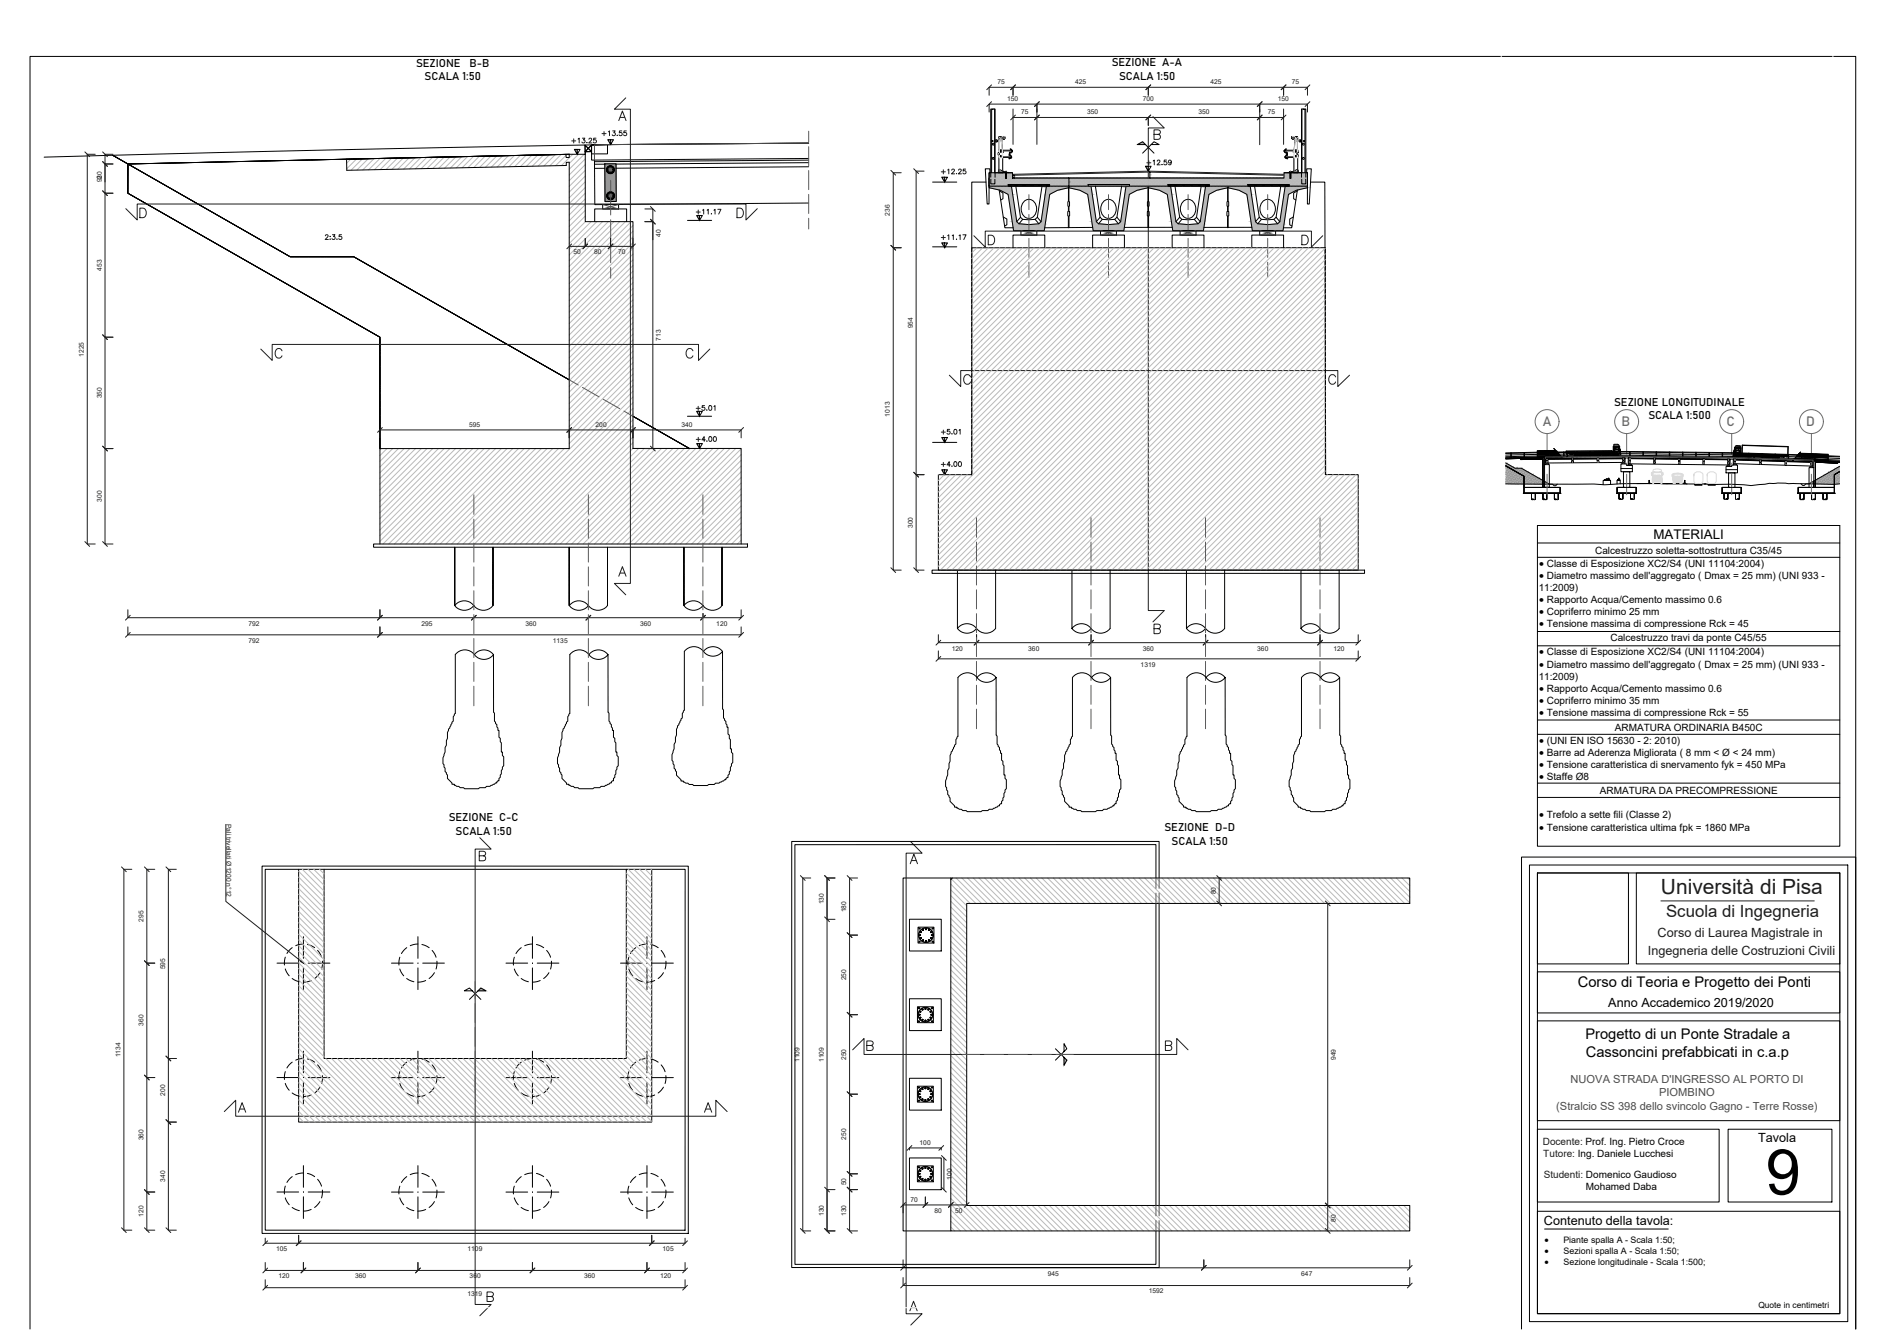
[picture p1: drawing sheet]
<svg xmlns="http://www.w3.org/2000/svg" width="1189mm" height="841mm" viewBox="0 0 1189 841" stroke-linecap="round" stroke-linejoin="round" font-family="sans-serif">
<defs><g id="words">
<text font-size="39.8" x="1109" y="751">9</text>
<text font-size="13.2" fill="#1d1d1d" x="1044" y="562">Università di Pisa</text>
<text font-size="10.5" fill="#1d1d1d" x="1047" y="577">Scuola di Ingegneria</text>
<g font-size="9.2">
<text x="991" y="621">Corso di Teoria e Progetto dei Ponti</text>
<text x="996" y="653">Progetto di un Ponte Stradale a</text>
<text x="997" y="664">Cassoncini prefabbicati in c.a.p</text>
</g>
<g font-size="8.5" fill="#696969">
<text x="969" y="268">A</text>
<text x="1019" y="268">B</text>
<text x="1085" y="268">C</text>
<text x="1135" y="268">D</text>
</g>
<text font-size="8.4" x="1039" y="339">MATERIALI</text>
<g font-size="8" fill="#1d1d1d">
<text x="1042" y="589">Corso di Laurea Magistrale in</text>
<text x="1036" y="600">Ingegneria delle Costruzioni Civili</text>
</g>
<g font-size="8">
<text x="1011" y="633">Anno Accademico 2019/2020</text>
<text x="1105" y="718">Tavola</text>
<text x="970" y="770">Contenuto della tavola:</text>
</g>
<g font-size="7">
<text x="699" y="42">SEZIONE A-A</text>
<text x="261" y="42">SEZIONE</text>
<text x="295" y="42">B-B</text>
<text x="267" y="51">SCALA 1:50</text>
<text x="703" y="50">SCALA 1:50</text>
<text x="1014" y="255">SEZIONE LONGITUDINALE</text>
<text x="1036" y="263">SCALA 1:500</text>
<text x="282" y="516">SEZIONE C-C</text>
<text x="286" y="525">SCALA 1:50</text>
<text x="732" y="523">SEZIONE D-D</text>
<text x="736" y="531">SCALA 1:50</text>
</g>
<g font-size="7" fill="#4c4c4c">
<text x="987" y="681">NUOVA STRADA D'INGRESSO AL PORTO DI</text>
<text x="1043" y="689">PIOMBINO</text>
<text x="978" y="698">(Stralcio SS 398 dello svincolo Gagno - Terre Rosse)</text>
</g>
<g font-size="6.6" fill="#1d1d1d">
<text x="437" y="136">+11.17</text>
<text x="436" y="259">+5.01</text>
<text x="437" y="279">+4.00</text>
<text x="591" y="295">+4.00</text>
</g>
<g font-size="6.6">
<text x="967" y="356">· Classe di Esposizione XC2/S4 (UNI 11104:2004)</text>
<text x="967" y="364">· Diametro massimo dell'aggregato ( Dmax = 25 mm) (UNI 933 -</text>
<text x="967" y="379">· Rapporto Acqua/Cemento massimo 0.6</text>
<text x="967" y="387">· Copriferro minimo 25 mm</text>
<text x="967" y="394">· Tensione massima di compressione Rck = 45</text>
<text x="967" y="412">· Classe di Esposizione XC2/S4 (UNI 11104:2004)</text>
<text x="967" y="420">· Diametro massimo dell'aggregato ( Dmax = 25 mm) (UNI 933 -</text>
<text x="967" y="435">· Rapporto Acqua/Cemento massimo 0.6</text>
<text x="967" y="442">· Copriferro minimo 35 mm</text>
<text x="967" y="450">· Tensione massima di compressione Rck = 55</text>
<text x="967" y="468">· (UNI EN ISO 15630 - 2: 2010)</text>
<text x="967" y="475">· Barre ad Aderenza Migliorata ( 8 mm &lt; Ø &lt; 24 mm)</text>
<text x="967" y="483">· Tensione caratteristica di snervamento fyk = 450 MPa</text>
<text x="967" y="491">· Staffe Ø8</text>
<text x="967" y="514">· Trefolo a sette fili (Classe 2)</text>
<text x="967" y="522">· Tensione caratteristica ultima fpk = 1860 MPa</text>
</g>
<g font-size="6.3">
<text x="1002" y="348">Calcestruzzo soletta-sottostruttura C35/45</text>
<text x="967" y="372">11:2009)</text>
<text x="1012" y="403">Calcestruzzo travi da ponte C45/55</text>
<text x="967" y="427">11:2009)</text>
<text x="1015" y="459">ARMATURA ORDINARIA B450C</text>
<text x="1005" y="499">ARMATURA DA PRECOMPRESSIONE</text>
<text x="997" y="748">Mohamed Daba</text>
</g>
<g font-size="6.3" fill="#1d1d1d">
<text x="969" y="720">Docente: Prof. Ing. Pietro Croce</text>
<text x="970" y="728">Tutore: Ing. Daniele Lucchesi</text>
<text x="970" y="741">Studenti: Domenico Gaudioso</text>
</g>
<g font-size="6.2" fill="#1d1d1d">
<text x="377" y="86">+13.55</text>
<text x="358" y="91">+13.25</text>
<text x="720" y="105">+12.59</text>
<text x="591" y="110">+12.25</text>
<text x="204" y="152">2:3.5</text>
<text x="591" y="152">+11.17</text>
<text x="591" y="274">+5.01</text>
</g>
<g font-size="5.9">
<text x="970" y="782">·</text>
<text x="970" y="788">·</text>
<text x="970" y="795">·</text>
</g>
<g font-size="5.6">
<text x="982" y="782">Piante spalla A - Scala 1:50;</text>
<text x="983" y="788">Sezioni spalla A - Scala 1:50;</text>
<text x="983" y="795">Sezione longitudinale - Scala 1:500;</text>
</g>
<text font-size="5.3" x="1105" y="822">Quote in centimetri</text>
<g font-size="4.2" fill="#1d1d1d">
<text x="627" y="53">75</text>
<text x="676" y="53">425</text>
<text x="761" y="53">425</text>
<text x="812" y="53">75</text>
<text x="633" y="63">150</text>
<text x="718" y="63">700</text>
<text x="803" y="63">150</text>
<text x="642" y="72">75</text>
<text x="683" y="72">350</text>
<text x="753" y="72">350</text>
<text x="797" y="72">75</text>
<text x="64" y="113" transform="rotate(-90 64 113)">30</text>
<text x="64" y="115" transform="rotate(-90 64 115)">92</text>
<text x="559" y="136" transform="rotate(-90 559 136)">236</text>
<text x="415" y="149" transform="rotate(-90 415 149)">40</text>
<text x="360" y="160">50</text>
<text x="373" y="160">80</text>
<text x="388" y="160">70</text>
<text x="64" y="170" transform="rotate(-90 64 170)">453</text>
<text x="574" y="206" transform="rotate(-90 574 206)">954</text>
<text x="415" y="214" transform="rotate(-90 415 214)">713</text>
<text x="53" y="224" transform="rotate(-90 53 224)">1225</text>
<text x="64" y="250" transform="rotate(-90 64 250)">350</text>
<text x="559" y="262" transform="rotate(-90 559 262)">1013</text>
<text x="295" y="268">595</text>
<text x="374" y="268">200</text>
<text x="428" y="268">340</text>
<text x="64" y="315" transform="rotate(-90 64 315)">300</text>
<text x="574" y="332" transform="rotate(-90 574 332)">300</text>
<text x="156" y="393">792</text>
<text x="265" y="393">295</text>
<text x="330" y="393">360</text>
<text x="402" y="393">360</text>
<text x="450" y="393">120</text>
<text x="156" y="404">792</text>
<text x="347" y="404">1135</text>
<text x="598" y="409">120</text>
<text x="646" y="409">360</text>
<text x="718" y="409">360</text>
<text x="790" y="409">360</text>
<text x="838" y="409">120</text>
<text x="717" y="419">1319</text>
<text x="142" y="518" transform="rotate(90 142 518)">Pali trivellati Ø1200 n°12</text>
<text x="764" y="562" transform="rotate(-90 764 562)">80</text>
<text x="518" y="568" transform="rotate(-90 518 568)">130</text>
<text x="532" y="573" transform="rotate(-90 532 573)">180</text>
<text x="90" y="579" transform="rotate(-90 90 579)">295</text>
<text x="104" y="609" transform="rotate(-90 104 609)">595</text>
<text x="532" y="616" transform="rotate(-90 532 616)">250</text>
<text x="90" y="645" transform="rotate(-90 90 645)">360</text>
<text x="76" y="665" transform="rotate(-90 76 665)">1134</text>
<text x="502" y="668" transform="rotate(-90 502 668)">1109</text>
<text x="518" y="668" transform="rotate(-90 518 668)">1109</text>
<text x="532" y="666" transform="rotate(-90 532 666)">250</text>
<text x="839" y="666" transform="rotate(-90 839 666)">949</text>
<text x="104" y="689" transform="rotate(-90 104 689)">200</text>
<text x="90" y="717" transform="rotate(-90 90 717)">360</text>
<text x="532" y="716" transform="rotate(-90 532 716)">250</text>
<text x="578" y="719">100</text>
<text x="104" y="743" transform="rotate(-90 104 743)">340</text>
<text x="598" y="741" transform="rotate(-90 598 741)">100</text>
<text x="532" y="745" transform="rotate(-90 532 745)">50</text>
<text x="572" y="755">70</text>
<text x="90" y="765" transform="rotate(-90 90 765)">120</text>
<text x="518" y="764" transform="rotate(-90 518 764)">130</text>
<text x="532" y="764" transform="rotate(-90 532 764)">130</text>
<text x="587" y="762">80</text>
<text x="600" y="762">50</text>
<text x="839" y="768" transform="rotate(-90 839 768)">80</text>
<text x="174" y="786">105</text>
<text x="294" y="786">1109</text>
<text x="416" y="786">105</text>
<text x="175" y="804">120</text>
<text x="223" y="804">360</text>
<text x="295" y="804">360</text>
<text x="367" y="804">360</text>
<text x="415" y="804">120</text>
<text x="658" y="802">945</text>
<text x="818" y="802">647</text>
<text x="294" y="814">1319</text>
<text x="722" y="813">1592</text>
</g>
<g font-size=".8">
<text x="638" y="111" transform="rotate(-90 638 111)">8</text>
<text x="724" y="110" transform="rotate(-90 724 110)">18</text>
<text x="673" y="115" transform="rotate(-90 673 115)">25</text>
</g>
</g></defs>
<!-- layer: spessore 0.30 -->
<path d="M622 117h14l3 22 1 2h7h6l1-2 4-22h14v1l-7 2-5 2-4 23h-19l-4-23-4-2-7-2zM622 109h14v3h171v-3h15v8h-200zM672 117h14l3 22 1 2h7h6l1-2 4-22h14v1l-7 2-5 2-4 23h-19l-4-23-4-2-7-2zM722 117h14l3 22 1 2h7h6l1-2 4-22h14v1l-7 2-5 2-4 23h-19l-4-23-4-2-7-2zM772 117h14l3 22 1 2h7h6l1-2 4-22h14v1l-7 2-5 2-4 23h-19l-3-23-5-2-7-2zM611 156h222v142h20v60h-263v-60h21zM398 282h68v60M398 282v-143h-30v-42h-10v2h-2v-2l-138 3v7l138-3v-2h2v180h-119v60M235 342h235v2h-235zM586 358h271v2h-271z" fill="none" stroke="#000" stroke-width=".63"/>
<!-- layer: Scritte -->
<g fill="none" stroke="#000" stroke-width=".63">
<path d="M624 69h-1v19h1v1h-1v20M625 69v40M818 69v40M819 69h1v19h-1v1h1v20M363 94v3l1-3h-3l2 3M384 88v3l1-3h-3l2 3M625 88h1M625 89h1M720 91h-5l3-2 7 7M723 91h5l-3-2-7 7M817 88h1M817 89h1"/>
<path d="M594 111v3l1-3h-3l2 3M619 106h3v3l-1 19h-1zM620 114h-9v185M623 111v-42h2v42M623 113v3h2v-3M628 107h.1M628 109h2M628 108h.1M628 108h5M628 107v1M628 119l3 24h6M629 108h.1"/>
<path d="M630 108h.1M631 108h.1M632 108h2M632 108h.1M632 109v3v-3M634 116h26v1h-26zM634 116h.1M634 116v1M635 116l-1 1M636 116l-1 1M637 116l-1 1M637 110v2"/>
<path d="M638 116l-1 1M638 117l3 20M639 116l-1 1M640 116l-1 1M641 116l-1 1M642 116l-1 1M643 116l-1 1M644 116l-1 1M645 116l-1 1M646 116l-1 1M647 116l-1 1M648 116l-1 1"/>
<path d="M649 116l-1 1M650 116l-1 1M651 116l-1 1M652 116l-1 1M653 116l-1 1M654 116l-1 1M655 116l-2 1M655 116l-1 1M656 116l-1 1M657 116l-1 1M658 116l-1 1M659 116l-1 1"/>
<path d="M660 116l-1 1M660 117h-1M671 118v18l1 7M672 112v5M672 118v18l-1 7M684 116h26v1h-26zM688 117l3 20M705 117l-3 20M721 118v18l1 7M722 105v3l1-3h-3l2 3M722 118v18l-1 7M722 108h1l-1 4"/>
<path d="M734 116h26v1h-26zM734 116h.1M735 116l-1 1M736 116l-1 1M737 116l-1 1M738 116l-1 1M738 117l3 20M739 116l-1 1M740 116l-1 1M741 116l-1 1M742 116l-1 1M743 116l-1 1"/>
<path d="M744 116l-1 1M745 116l-1 1M746 116l-1 1M747 116l-1 1M748 116l-1 1M749 116l-1 1M750 116l-1 1M751 116l-1 1M752 116l-1 1M753 116l-1 1M754 116l-1 1M755 116l-1 1"/>
<path d="M756 116l-1 1-3 20M757 116l-1 1M758 116l-1 1M759 116l-1 1M760 116l-1 1M760 117h.1M771 118v18l1 7M772 118v18l-1 7M784 116h26v1h-26zM785 116h-1M785 116l-1 1M786 116l-1 1"/>
<path d="M787 116l-1 1M788 116l-1 1M788 117l3 20M789 116l-1 1M790 116l-1 1M791 116l-1 1M792 116l-1 1M793 116l-1 1M794 116l-1 1M795 116l-1 1M796 116l-1 1M797 116l-1 1"/>
<path d="M798 116l-1 1M799 116l-1 1M800 116l-1 1M801 116l-1 1M802 116l-1 1M803 116l-1 1M804 116l-1 1M805 116l-1 1M805 117l-3 20M806 116l-1 1M807 116l-1 1M808 116l-1 1"/>
<path d="M809 116l-1 1M809 108h2M810 116l-1 1M810 117h.1M813 109h2M815 119l-3 24h-6M820 113l1 3h-3v-3M821 111v-42h-3v42M821 106h3l-1 22h-1v-19h-1zM823 114h9l1 184M440 135v4l1-4h-3l2 4M628 120l2 1v4l-1 1"/>
<path d="M630 136l3 2v3l-2 1M643 138l-3 3M647 138h-4l-2-1-2 2M650 138l3 3M693 138l-3 3M694 126a5 5 0 0 1 6 1 5 5 0 0 1 1 6 5 5 0 0 1-6 4 5 5 0 0 1-3-6v-2zM700 138l3 3M702 137l-2 1h-3h-4l-2-1-2 2M702 137l2 2M741 137l-2 2M741 137l2 1h4h3l2-1 2 2M743 138l-3 3"/>
<path d="M744 126a5 5 0 0 1 6 1 5 5 0 0 1 1 6 5 5 0 0 1-6 4 5 5 0 0 1-3-6v-2zM750 138l3 3M789 139l2-2 2 1h4h3l2-1 2 2M793 138l-3 3M794 126a5 5 0 0 1 6 1 5 5 0 0 1 1 6 5 5 0 0 1-6 4 5 5 0 0 1-3-6v-2zM800 138l3 3M813 136l-3 2v3l2 1M815 120l-2 1v4l1 1M594 153v3l1-3h-3l2 3M687 143h-31M737 143h-31M787 143h-31"/>
<path d="M440 259v3l1-3h-3l2 3M440 279v3l1-3h-3l2 3M594 275v3l1-3h-3l2 3M594 295v3l1-3h-3l2 3M966 330h190v202h-190zM602 358v37a7 7 0 0 1 12 0 8 8 0 0 1-12 0M626 358v37a7 7 0 0 1-12 0M674 358v37a7 7 0 0 1 12 0 8 8 0 0 1-12 0M698 358v37a7 7 0 0 1-12 0M746 358v37a7 7 0 0 1 12 0 8 8 0 0 1-12 0M770 358v37a7 7 0 0 1-12 0M817 358v37a7 7 0 0 1 12 0 7 7 0 0 1-12 0"/>
<path d="M841 358v37a8 8 0 0 1-12 0M966 341h190M966 350h190M966 397h190M298 411a8 8 0 0 0-12 0v37l-1 2v3l-1 1-1 4a9 9 0 0 0-2 6l-2 10a7 7 0 0 0 0 7l1 4 1 2v2l3 3v1h1v1h3l1 1h2l1 1h9v-1h4l1-1h2l3-1 1-1 1-1h1v-2v-2l1-1 1-4 1-1v-5l-1-1v-2h-1v-6l-1-1v-2v-1v-4h-1l-1-4-1-2v-5h-1v-37a7 7 0 0 1-12 0 8 8 0 0 1 12 0M370 411a8 8 0 0 0-12 0v37l-1 2v3l-1 1-1 4a9 9 0 0 0-2 6l-2 10a8 8 0 0 0 0 7l1 4 1 2v2l3 3v1h1v1h3l1 1h2l1 1h9v-1h4l1-1h2l3-1 2-2v-2h1v-2l1-1 1-4v-1v-5v-1v-2h-1v-6l-1-1v-2l-1-1v-4l-1-4-1-2v-5h-1v-37a7 7 0 0 1-12 0 7 7 0 0 1 12 0M442 409a8 8 0 0 0-12 0v37l-1 2v3l-1 1-1 4a9 9 0 0 0-2 6l-2 10a7 7 0 0 0 0 7l1 4 1 2v2l3 3v1h1v1h3l1 1h2l1 1h8l1-1h4l1-1h2l3-1 1-1 1-1v-2h1v-2l1-1 1-4v-1v-5v-1v-2h-1v-6l-1-1v-2l-1-1v-4l-1-4-1-2v-5h-1v-37a7 7 0 0 1-12 0 7 7 0 0 1 12 0M966 406h190M614 426a8 8 0 0 0-12 0v37l-1 2v3h-1l-2 4a9 9 0 0 0-1 6l-2 11a8 8 0 0 0 0 6v4l2 3v2l3 3h1v1l3 1 1 1h2h1h8h1h4l1-1h2l3-2 2-2v-1l1-1v-1l1-1 1-4v-1v-6v-1v-2h-1v-6h-1v-3h-1v-4l-1-4-1-2v-5l-1-1v-36a7 7 0 0 1-12 0 7 7 0 0 1 12 0M686 426a8 8 0 0 0-12 0v37l-1 2v3h-1l-2 4a9 9 0 0 0-1 6l-2 11a8 8 0 0 0 0 6v4l2 3v2l3 3h1v1l3 1 1 1h2h1h8h1h4l1-1h2l2-2 3-2v-1l1-1v-1l1-1v-4l1-1v-6l-1-1v-2v-6h-1v-3h-1v-4l-1-4-2-2v-5v-1v-36a7 7 0 0 1-12 0 7 7 0 0 1 12 0M758 426a8 8 0 0 0-12 0v37l-1 2v3h-1l-2 4a9 9 0 0 0-1 6l-2 11a7 7 0 0 0 0 6v4l2 3v2l3 3h1v1l3 1 1 1h2h1h8h1h4v-1h3l2-2h2l1-2v-1l1-1v-1l1-1v-4l1-1v-6l-1-1v-2v-6h-1v-3h-1v-4l-1-4-2-2v-5v-1v-36a7 7 0 0 1-12 0 7 7 0 0 1 12 0M830 426a8 8 0 0 0-12 0v37l-1 2v3h-1l-2 4a9 9 0 0 0-1 6l-2 11a7 7 0 0 0 0 6v4l2 3v2l3 3h1v1l3 1 1 1h2h1h8h1h4v-1h3l2-2h2l1-2v-1l1-1v-1l1-1v-4l1-1v-6l-1-1v-2v-6h-1v-3h-1v-4l-1-4-2-2v-5v-1v-36a7 7 0 0 1-12 0 7 7 0 0 1 12 0"/>
<path d="M966 453h190M966 462h190M966 492h190M966 501h190M297 623h-5l3-2 7 7M300 623h5l-3-2-7 7M663 659l7 7-1 4v-5M669 661v-5l1 3-7 7"/>
<circle cx="624" cy="100" r=".6"/>
<circle cx="624" cy="91" r=".6"/>
<circle cx="626" cy="89" r=".6"/>
<circle cx="817" cy="89" r=".6"/>
<circle cx="819" cy="91" r=".6"/>
<circle cx="819" cy="100" r=".6"/>
</g>
<!-- layer: 0 -->
<g fill="none" stroke="#000" stroke-width=".63">
<path d="M586 114h15M622 117h.1M637 111v1M637 110h.1M655 117l-3 20M671 117h1M671 112h1M722 111l1 1M722 108h1M822 117h.1M379 129h10v2h-10zM432 139h15"/>
<path d="M644 126a5 5 0 0 1 6 1 5 5 0 0 1 1 6 5 5 0 0 1-6 4 5 5 0 0 1-3-6v-2zM647 138h3l2-1 2 2M586 155h15M637 156v-8h20v8M642 145h10v3h-10zM687 156v-8h20v8M692 145h10v3h-10zM737 156v-8h20v8M742 145h10v3h-10zM745 143h.1M787 156v-8h20v8M790 143h.1"/>
<path d="M792 145h10v3h-10zM432 262h15M586 278h15M577 583h10v10h-10zM577 633h10v10h-10zM576 683h10v10h-10zM576 733h10v10h-10z"/>
</g>
<!-- layer: SEZIONI -->
<path d="M393 62l-7 7h10v298h-10l7 7M724 73l8 7h-10v304h10l-8 7M79 131l7 7v-10h383v10l7-7M612 148l7 7v-10h205v10l7-7M164 219l7 8v-11h268v11l7-8M597 236l7 7v-10h237v10l7-7M301 527l8 7h-10v286h10l-8 7M572 529l7 7h-10v290h10l-7 7M536 660l7-7v10h196v-10l8 7M141 699l7-7v10h302v-10l7 7" fill="none" stroke="#1d1d1d" stroke-width=".63"/>
<!-- layer: armature -->
<g fill="none" stroke="#1d1d1d" stroke-width=".63">
<path d="M636 110l86-2 85 2M722 108l-86 2M807 112h-171M972 291h1zM1020 291h1zM1024 292h.1M1086 292l1 1zM1090 291v1zM1138 293h1z"/>
<circle cx="384" cy="107" r=".7"/>
<circle cx="384" cy="123" r=".7"/>
<circle cx="972" cy="289" r=".1"/>
<circle cx="972" cy="290" r=".1"/>
<circle cx="988" cy="289" r=".1"/>
<circle cx="988" cy="290" r=".1"/>
<circle cx="1004" cy="289" r=".1"/>
<circle cx="1004" cy="290" r=".1"/>
<circle cx="1020" cy="288" r=".1"/>
<circle cx="1020" cy="290" r=".1"/>
<circle cx="1024" cy="291" r=".1"/>
<circle cx="1024" cy="288" r=".1"/>
<circle cx="1040" cy="291" r=".1"/>
<circle cx="1040" cy="289" r=".1"/>
<circle cx="1055" cy="291" r=".1"/>
<circle cx="1055" cy="289" r=".1"/>
<circle cx="1071" cy="291" r=".1"/>
<circle cx="1071" cy="289" r=".1"/>
<circle cx="1086" cy="291" r=".1"/>
<circle cx="1086" cy="289" r=".1"/>
<circle cx="1090" cy="291" r=".1"/>
<circle cx="1090" cy="289" r=".1"/>
<circle cx="1106" cy="291" r=".1"/>
<circle cx="1106" cy="290" r=".1"/>
<circle cx="1122" cy="292" r=".1"/>
<circle cx="1122" cy="290" r=".1"/>
<circle cx="1138" cy="292" r=".1"/>
<circle cx="1138" cy="291" r=".1"/>
</g>
<!-- layer: quote -->
<g fill="none" stroke="#1d1d1d" stroke-width=".63">
<path d="M622 60v-5h200v5M637 55v5M722 55v5M807 55v5M389 76l2-6 2 6M390 74h3M622 70v-5h30v5M637 74h85v5v-5h85M637 69v22M792 70v-5h30v5M807 69v22M60 97h-5v245h5"/>
<path d="M71 97h-5v6h5h-5v18h5h-5v91h5h-5v70h5h-5v60h5M652 91v-26h140v26M725 84h4v-1v-1h-4v6h3a1.6 1.6 0 0 0 1-2 1.6 1.6 0 0 0-1-2M66 103v11M566 109h-5v47h5M581 108h-5v190h5h-5v60h5M722 108l85 2M88 131h2a3 3 0 0 1 2 3 3 3 0 0 1-2 3h-2zM405 131h5v8h-5h5v143h-5M410 139v12M463 131h2a3 3 0 0 1 2 3 3 3 0 0 1-2 3h-2zM368 150v5"/>
<path d="M384 150v5M398 150v5h-40M566 156h-5v202h5M621 148h2a3 3 0 0 1 2 3 3 3 0 0 1-2 3h-2zM818 148h2a3 3 0 0 1 2 3 3 3 0 0 1-2 3h-2zM177 221a2.2 2.2 0 0 0-2-2 2.2 2.2 0 0 0-2 2v2a2.2 2.2 0 0 0 2 2 2.2 2.2 0 0 0 2-1M435 221a2.2 2.2 0 0 0-2-2 2.2 2.2 0 0 0-2 2v2a2.2 2.2 0 0 0 2 2 2.2 2.2 0 0 0 2-1M610 237a2.2 2.2 0 0 0-3-2 2.2 2.2 0 0 0-1 3v1a2.2 2.2 0 0 0 1 3 2.2 2.2 0 0 0 3-2M839 237a2.2 2.2 0 0 0-2-2 2.2 2.2 0 0 0-2 3v1a2.2 2.2 0 0 0 2 3 2.2 2.2 0 0 0 2-2M239 275v-5h119v5v-5h40v5v-5h68v5M389 362l2-6 2 6M390 360h3"/>
<path d="M80 383v5h159v-5v5h203v-2v2h24v-5M80 394v5h159v-5v5h227v-5M590 399v5h24v-5v5h72v-5v5h72v-5v5h71v-5v5h24v-5M725 395h4v-1v-1l-4-1v6h3a1.6 1.6 0 0 0 1-1 1.6 1.6 0 0 0-1-2M590 409v5h263v-5M142 518v49l47 37M301 538h4v-1v-1l-4-1v6h3a1.6 1.6 0 0 0 1-2 1.6 1.6 0 0 0-1-1M83 546h-5v227h5M97 546h-5v227h5M111 546h-5v119h5h-5v40h5h-5v68h5M509 552h-5v222h5M539 552h-5v36h5h-5v50h5h-5v50h5h-5v50h5h-5v10h5h-5v26h5"/>
<path d="M572 543l2-6 3 6M573 541h3M767 552h-1v16h1M525 578h-5v-26h5h-5v222h5h-5v-26h5M829 568h5v206M92 605h5M545 657h3l1-1-1-1-3-1v6h2a1.6 1.6 0 0 0 2-1 1.6 1.6 0 0 0-2-2M732 657h4v-1v-1l-4-1v6h3a1.6 1.6 0 0 0 1-1 1.6 1.6 0 0 0-1-2M92 677h5M150 699l2-6 2 6M151 697h3M443 699l2-6 2 6"/>
<path d="M444 697h2M571 723v-1h20v1M593 728v20M92 749h5M607 756v1h-26v-5v5h-14v5M167 778v3h243v-5v5h20v-3M188 776v5M167 794v5h263v-5M191 794v5M263 794v5M335 794v5M407 794v5"/>
<path d="M567 792v5h189v-5v5h130v-5M167 804v5h263v-5M306 815h3l1-1v-1l-4-1v6h3a1.6 1.6 0 0 0 1-1 1.6 1.6 0 0 0-1-2M567 803v5h319v-5M572 824l2-6 2 6M573 822h2"/>
</g>
<!-- layer: RETINI -->
<g fill="#b9b9b9" stroke="#b9b9b9" stroke-width=".63">
<path d="M808 117l14 1v-1zM808 117l14 1h-15z"/>
<path d="M772 117l14 1v-1zM772 117l14 1h-14z"/>
<path d="M758 117l14 1v-1zM758 117l14 1h-15z"/>
<path d="M722 117l14 1v-1zM722 117l14 1h-14z"/>
<path d="M708 117l14 1v-1zM708 117l14 1h-15z"/>
<path d="M672 117l14 1v-1zM672 117l14 1h-14z"/>
<path d="M658 117l14 1v-1zM658 117l14 1h-15z"/>
<path d="M622 117l14 1v-1zM622 117l14 1h-14z"/>
<path d="M807 118l8 2 7-2zM807 118l8 2h-8z"/>
<path d="M772 118l14 2v-2zM772 118l14 2h-7z"/>
<path d="M757 118l8 2 7-2zM757 118l8 2h-8z"/>
<path d="M722 118l14 2v-2zM722 118l14 2h-7z"/>
<path d="M707 118l8 2 7-2zM707 118l8 2h-8z"/>
<path d="M672 118l14 2v-2zM672 118l14 2h-7z"/>
<path d="M657 118l8 2 7-2zM657 118l8 2h-8z"/>
<path d="M622 118l14 2v-2zM622 118l14 2h-7z"/>
<path d="M807 120l3 2 5-2zM807 120l3 2h-3z"/>
<path d="M779 120l7 2v-2zM779 120l7 2h-2z"/>
<path d="M757 120l3 2 5-2zM757 120l3 2h-3z"/>
<path d="M729 120l7 2v-2zM729 120l7 2h-3z"/>
<path d="M707 120l3 2 5-2zM707 120l3 2h-3z"/>
<path d="M679 120l7 2v-2zM679 120l7 2h-3z"/>
<path d="M657 120l3 2 5-2zM657 120l3 2h-3z"/>
<path d="M629 120l7 2v-2zM629 120l7 2h-3z"/>
<path d="M807 122v17l3-17zM807 122v17h-3z"/>
<path d="M784 122l5 17-3-17zM784 122l5 17h-3z"/>
<path d="M757 122v17l3-17zM757 122v17h-3z"/>
<path d="M733 122l6 17-3-17zM733 122l6 17h-3z"/>
<path d="M707 122v17l3-17zM707 122v17h-3z"/>
<path d="M683 122l6 17-3-17zM683 122l6 17h-3z"/>
<path d="M657 122v17l3-17zM657 122v17h-3z"/>
<path d="M633 122l6 17-3-17zM633 122l6 17h-3z"/>
<path d="M804 139l3 2v-2zM803 141l1-2 3 2z"/>
<path d="M786 139l4 2-1-2zM786 139l4 2h-4z"/>
<path d="M754 139l3 2v-2zM753 141l1-2 3 2z"/>
<path d="M736 139l4 2-1-2zM736 139l4 2h-4z"/>
<path d="M704 139l3 2v-2zM703 141l1-2 3 2z"/>
<path d="M686 139l4 2-1-2zM686 139l4 2h-4z"/>
<path d="M654 139l3 2v-2zM653 141l1-2 3 2z"/>
<path d="M636 139l4 2-1-2zM636 139l4 2h-4z"/>
<path d="M803 141h4zM797 141h6h4z"/>
<path d="M786 141h11zM786 141h11h-11z"/>
<path d="M753 141h4zM747 141h6h4z"/>
<path d="M736 141h11zM736 141h11h-11z"/>
<path d="M703 141h4zM697 141h6h4z"/>
<path d="M686 141h11zM686 141h11h-11z"/>
<path d="M653 141h4zM647 141h6h4z"/>
<path d="M636 141h11zM636 141h11h-11z"/>
<path d="M786 141l20 4 1-4zM786 141l20 4h-19z"/>
<path d="M736 141l20 4 1-4zM736 141l20 4h-19z"/>
<path d="M686 141l20 4 1-4zM686 141l20 4h-19z"/>
<path d="M636 141l20 4 1-4zM636 141l20 4h-19z"/>
</g>
<!-- layer: Cls -->
<g fill="none" stroke="#000" stroke-width=".63">
<path d="M508 100l-134 1v28l134-1M380 103h7v24h-7zM380 103h-6M380 106h-6M508 101l-134 1M508 102l-121 1M508 105l-121 1M622 112v5v-5M811 108h.1M811 109v3v-3M812 108h.1M813 108h.1"/>
<path d="M814 108h.1M815 108h.1M815 107h1M815 108h-4M815 107v1M815 107h.1M971 288h50v3h-50zM971 289h1M972 288v3zM988 288v3zM988 288h-16M988 289h-16"/>
<path d="M1004 288v3zM1004 288h-16M1004 289h-16M1019 292h3v1h4v4h-7zM1019 295h7M1020 288v2zM1020 288h-16M1020 288l-16 1M1020 297h4v9h-4zM1020 288h1M1021 288h-50h1M1021 288h-1"/>
<path d="M1021 288h2M1022 293h4M1023 288h1M1023 288l64 1v3h-64zM1024 288v3zM1024 288h-1l64 1h-1M1024 288h15M1039 288h1v3h-1zM1040 288l15 1M1055 288v4zM1055 289h15M1070 289h1v3h-1z"/>
<path d="M1071 289h15M1085 293h3v-1h4v5h-7zM1085 295h7M1086 289v3zM1086 297h4v9h-4zM1086 289h1M1087 289h2M1089 289h1M1089 289l50 1v3l-50-2zM1089 289l50 1M1090 289h1l-1 2zM1091 289l15 1"/>
<path d="M1106 289h1l-1 3zM1107 290h15M1122 290h1l-1 2zM1123 290l15 1M1138 290h1l-1 3zM1139 291h.1M1139 289v1M19 835v-800h1147v800"/>
<circle cx="384" cy="107" r="2.2"/>
<circle cx="384" cy="107" r="2.1"/>
<circle cx="384" cy="107" r="2.5"/>
<circle cx="384" cy="107" r="1.8"/>
<circle cx="384" cy="107" r="2.4"/>
<circle cx="384" cy="107" r="2.3"/>
<circle cx="384" cy="107" r="1.1"/>
<circle cx="384" cy="123" r="2.2"/>
<circle cx="384" cy="123" r="2.1"/>
<circle cx="384" cy="123" r="2.5"/>
<circle cx="384" cy="123" r="1.8"/>
<circle cx="384" cy="123" r="2.4"/>
<circle cx="384" cy="123" r="2.3"/>
<circle cx="384" cy="123" r="1.1"/>
<circle cx="972" cy="289" r=".2"/>
<circle cx="972" cy="290" r=".2"/>
<circle cx="972" cy="290" r=".1"/>
<circle cx="988" cy="289" r=".2"/>
<circle cx="988" cy="290" r=".2"/>
<circle cx="988" cy="290" r=".1"/>
<circle cx="1004" cy="289" r=".1"/>
<circle cx="1004" cy="289" r=".2"/>
<circle cx="1004" cy="290" r=".2"/>
<circle cx="1004" cy="290" r=".1"/>
<circle cx="1020" cy="288" r=".2"/>
<circle cx="1020" cy="290" r=".1"/>
<circle cx="1020" cy="290" r=".2"/>
<circle cx="1024" cy="291" r=".2"/>
<circle cx="1024" cy="291" r=".1"/>
<circle cx="1024" cy="288" r=".2"/>
<circle cx="1040" cy="291" r=".1"/>
<circle cx="1040" cy="291" r=".2"/>
<circle cx="1040" cy="289" r=".2"/>
<circle cx="1055" cy="291" r=".2"/>
<circle cx="1055" cy="291" r=".1"/>
<circle cx="1055" cy="289" r=".2"/>
<circle cx="1071" cy="291" r=".1"/>
<circle cx="1071" cy="291" r=".2"/>
<circle cx="1071" cy="289" r=".2"/>
<circle cx="1086" cy="291" r=".2"/>
<circle cx="1086" cy="291" r=".1"/>
<circle cx="1086" cy="289" r=".2"/>
<circle cx="1090" cy="291" r=".2"/>
<circle cx="1090" cy="289" r=".2"/>
<circle cx="1090" cy="289" r=".1"/>
<circle cx="1106" cy="291" r=".1"/>
<circle cx="1106" cy="291" r=".2"/>
<circle cx="1106" cy="290" r=".2"/>
<circle cx="1122" cy="292" r=".2"/>
<circle cx="1122" cy="292" r=".1"/>
<circle cx="1122" cy="290" r=".1"/>
<circle cx="1122" cy="290" r=".2"/>
<circle cx="1138" cy="292" r=".1"/>
<circle cx="1138" cy="292" r=".2"/>
<circle cx="1138" cy="291" r=".1"/>
<circle cx="1138" cy="291" r=".2"/>
</g>
<!-- layer: RETINI -->
<g fill="none" stroke="#b9b9b9" stroke-width=".63">
<path d="M220 100l-2 3M224 100l-6 6M228 100l-7 7M231 100l-7 7M235 100l-7 7M239 100l-7 7M242 100l-7 7M246 99l-7 8M250 99l-7 8M253 99l-7 7M257 99l-7 7M261 99l-7 7"/>
<path d="M264 99l-7 7M268 99l-7 7M272 99l-7 7M275 99l-7 7M279 99l-7 7M283 99l-7 7M286 99l-7 7M290 98l-7 8M294 98l-7 8M298 98l-8 7M301 98l-7 7M305 98l-7 7"/>
<path d="M309 98l-8 7M312 98l-7 7M316 98l-7 7M320 98l-8 7M323 98l-7 7M327 98l-7 7M331 98l-8 7M334 97l-7 8M338 97l-7 8M342 97l-8 7M345 97l-7 7M349 97l-7 7"/>
<path d="M353 97l-8 7M356 98l-7 6M360 97l-7 7M363 97l-5 6M367 97l-9 9M368 100l-10 10M368 103l-10 11M368 107l-10 10M368 111l-10 10M368 114l-10 10M368 118l-10 10M622 109l8 8 6-7"/>
<path d="M622 109h.1M622 109l8 8M623 109l-1 1 7 7M623 109l8 8 5-5M624 109l-2 2M624 109l8 8M625 109l-3 3 5 5 5-5M625 109l8 8h1M625 109l-3 3M626 109l8 7M626 109l-4 4 3 4 7-7M627 109l7 7"/>
<path d="M627 109l-5 5 2 3 8-8M627 109l8 7M628 109l-6 6 1 2 9-8M628 109l8 7M629 109l-7 7v1l9-8M629 109l3 2M630 109l-8 8M630 109l2 1M631 109l1 1M632 109h.1M632 111l-6 6-4-4M632 112l5 4"/>
<path d="M632 111l6 5M632 110l6 6M632 109l7 7M633 109h-1M633 109l7 7M634 109l-2 1M634 109l2 2M634 109l-2 2M635 109l1 1M635 109l-3 2M636 109h.1M636 109l-8 8-6-6"/>
<path d="M636 109l-7 8M636 111l-5 6M637 116l4-4 4 4M637 112l4 4M637 112l-5 5M638 112l4 4M638 112l-4 4M639 116l4-4 4 4M639 112l4 4M639 112l-4 4M640 112l4 4M640 112l-4 4"/>
<path d="M640 116l4-4 4 4M642 112l4 4M642 112l-4 4M642 116l4-4 4 4M643 112l4 4M644 112l-4 4M644 116l4-4 4 4M645 112l4 4M645 112l-4 4M646 116l4-4 4 4M647 112l4 4M647 112l-4 4"/>
<path d="M648 116l4-4 4 4M649 112l4 4M649 112l-4 4M649 116l4-4 4 4M651 112l4 4M651 112l-4 4M651 116l4-4 4 4M652 112l4 4M653 112l-4 4M654 112l4 4M654 112l-4 4M656 112l5 5 5-5 5 5 5-5"/>
<path d="M656 112l-4 4M658 112l5 5 5-5 5 5 5-5M658 112l-4 4M660 112l5 5 5-5 5 5 5-5M660 112l-4 4M661 112l5 5 5-5M662 112l-4 4M663 112l5 5 5-5M663 112l-4 4M665 112l5 5 5-5M665 112l-5 5v-1M667 112l5 5 5-5"/>
<path d="M667 112l-5 5-5-5-4 4M669 112l5 5 5-5M669 112l-5 5-5-5-4 4M670 112l5 5 5-5M671 112l-5 5-5-5-4 4M671 112l5 5M672 112l5 5 5-5M672 112l-5 5-5-5-4 4M673 112l5 5M674 112l5 5 5-5M674 112l-5 5-5-5-4 5M675 112l5 5"/>
<path d="M676 112l5 5 5-5M677 112l5 5M678 112l5 5 5-5M678 112l6 5M679 112l5 4M680 112l4 4M681 112l4 4M681 112l-5 5M682 112l4 4M684 112l4 4M684 116h.1M686 112l4 4"/>
<path d="M687 116l-1 1M687 116l-4-4-5 5M687 112l4 4M688 116l-1 1M688 116l4-4 4 4M689 116l-4-4-5 5M689 112l4 4M689 112l-5 5M690 116l-1 1M691 116l-4-4-5 5M691 112l4 4M691 116l-1 1"/>
<path d="M691 112l-4 4M692 116l4-4 4 4M692 116l-1 1M692 116l-4-4-4 5M693 112l4 4-1 1M693 112l-5 5M694 116l-1 1M694 116l-4-4-5 5M695 112l4 4M695 116l-1 1M695 112l-4 4M695 116l4-4 4 4"/>
<path d="M696 112l4 4-1 1M697 112l-5 5M697 116l4-4 4 4M698 116l-1 1M698 116l-4-4-5 5M698 112l4 4M698 112l-4 4M699 116l4-4 4 4M699 116l-1 1M700 112l4 4M700 112l-5 5M701 116l4-4 4 4"/>
<path d="M701 116l-1 1M701 116l-4-4-5 5M702 112l4 4M702 116l-1 1M702 112l-4 4M703 116l-1 1M704 112l4 4-1 1M704 112l-5 5M705 116l-1 1M705 112l4 4M706 116l-1 1M706 112l-4 4"/>
<path d="M707 112l5 5 5-5 5 5M707 112l-5 5M708 116l-1 1M709 112l5 5 5-5M709 116l-1 1M709 112l-4 4M710 116v1l5-5 5 5M710 116l-1 1M711 112l5 5 5-5M711 112l-5 5M713 112l5 5 5-5M713 112l-4 4"/>
<path d="M714 112l5 5 5-5M715 112l-5 5M716 112l5 5 5-5M716 112l-5 5-5-5-4 4M718 112l5 5 5-5M718 112l-5 5-5-5-5 5M719 112l5 5M720 112l5 5 5-5M720 112l-5 5-5-5-4 4M721 112l5 5M722 112l5 5 5-5M722 112l-5 5-5-5-4 4"/>
<path d="M722 112l5 5 5-5 4 4M723 112l5 5 5-5M724 112l-5 5-5-5-4 4M724 112l5 5 5-5 4 4M725 112l5 5 5-5M725 112l-5 5M726 112l5 5 5-5 4 4M727 112l5 5 5-5M727 112l-5 5M728 112l5 5 5-5 4 4M729 112l5 5M729 112l-5 5"/>
<path d="M730 112l4 4M731 112l4 4M731 112l-5 5M733 112l4 4M735 112l4 4M736 116l4-4 4 4M737 112l4 4M737 116l4-4 4 4M739 112l4 4M739 112l-4 4M739 116l4-4 4 4M740 112l4 4"/>
<path d="M741 112l-4 4M741 116l4-4 4 4M742 112l4 4M742 112l-4 4M743 116l4-4 4 4M744 112l4 4M744 112l-4 4M745 116l4-4 4 4M746 112l4 4M746 112l-4 4M746 116l4-4 4 4M748 112l4 4"/>
<path d="M748 112l-4 4M748 116l4-4 4 4M749 112l4 4M750 112l-4 4M750 116l4-4 4 4M751 112l4 4M751 112l-4 4M752 116l4-4 4 4M753 112l4 4M753 112l-4 4M755 112l4 4M755 112l-4 4"/>
<path d="M757 112l5 5 5-5M757 112l-4 4M758 112l5 5 5-5M759 112l-4 4M760 112l5 5 5-5M760 112l-4 4M761 112l5 5 5-5M761 112l-4 4M762 112l5 5 5-5M762 112l-4 4M763 112l5 5M763 112l-4 4"/>
<path d="M764 112l5 5 5-5M764 112l-4 4M765 112l5 5M765 112l-5 5M766 112l5 5 5-5M766 112l-5 5-1-1M766 112l5 5M767 112l5 5 5-5M768 112l-5 5-5-5-4 4M768 112l5 5 5-5 5 5 5-5M769 112l5 5 5-5M769 112l-5 5-5-5-4 4"/>
<path d="M770 112l5 5 5-5 4 4M771 112l5 5 5-5M772 112l5 5 5-5 4 4M773 112l5 5 5-5M773 112l-5 5M774 112l5 5 5-5 4 4M775 112l5 5 5-5M775 112l-5 5M775 112l5 5 5-5 4 4M777 112l5 5 5-5 4 4M779 112l5 5M781 112l4 4"/>
<path d="M783 112l4 4M784 112l4 4M785 116l4-4 4 4M786 112l4 4M786 112l-5 5-5-5-4 5M787 116l4-4 4 4M788 112l4 4M789 116l4-4 4 4M790 112l4 4M790 112l-4 4M790 116l4-4 4 4M792 112l4 4"/>
<path d="M792 112l-4 4M792 116l4-4 4 4M793 112l4 4M794 112l-4 4M794 116l4-4 4 4M795 112l4 4M795 112l-4 4M796 116l4-4 4 4M797 112l4 4M797 112l-4 4M798 116l4-4 4 4M799 112l4 4"/>
<path d="M799 112l-4 4M799 116l4-4 4 4M801 112l4 4M801 112l-4 4M801 116l4-4 4 4M802 112l4 4M803 112l-4 4M804 112l4 4M804 112l-4 4M806 112l4 4M806 112l-4 4M807 109h.1"/>
<path d="M807 109l8 8 7-7M807 112l5 5M807 110l7 7M807 109l8 8M808 109h-1M808 109l8 8 6-5M809 109l-2 1M809 109l8 8M810 109l-3 2M810 109l8 8 4-3M810 109l-7 7M811 109l8 8 3-2"/>
<path d="M811 109l-7 7M812 109l8 8 2-2M812 109l-7 7M812 109l9 8 1-1M813 109l-7 7M813 109l9 8M814 109l-7 7M814 109l8 7M815 109l-7 7M815 109l7 6M816 109l-8 7M816 109l6 5"/>
<path d="M817 109l-8 7M817 109l5 4M818 109l-8 7M818 109l4 3M819 109l-9 8M819 109l3 2M819 109l-8 8-1-1M820 109l2 1M820 109l-8 8M821 109l1 1M821 109l-8 8-6-6M821 109h1"/>
<path d="M822 109l-8 8M822 111l-6 6M822 113l-5 4M368 121l-10 11M368 125l-10 10M368 129l-10 10M368 132l-10 10M368 136l-10 10M368 139l-10 10M371 139l-13 14M375 139l-17 18M379 139l-21 21"/>
<path d="M382 139l-24 25M386 139l-28 28M389 139l-31 32M393 139l-35 36M397 139l-39 39M398 142l-40 40M398 145l-40 40M398 149l-40 40M398 153l-40 40M398 156l-40 40M398 160l-40 40M614 156l-3 3"/>
<path d="M617 156l-6 7M621 156l-10 10M625 156l-14 14M628 156l-17 17M632 156l-21 21M635 156l-24 25M639 156l-28 28M643 156l-32 32M646 156l-35 35M650 156l-39 39M653 156l-42 43M657 156l-46 46"/>
<path d="M661 156l-50 50M664 156l-53 53M668 156l-57 57M671 156l-60 60M675 156l-64 64M679 156l-68 68M682 156l-71 71M686 156l-75 75M689 156l-78 78M693 156l-82 82M696 156l-85 86M700 156l-89 89"/>
<path d="M704 156l-93 93M707 156l-96 96M711 156l-100 100M714 156l-103 104M718 156l-107 107M722 156l-111 111M725 156l-114 114M729 156l-118 118M732 156l-121 122M736 156l-125 125M740 156l-129 129M743 156l-132 132"/>
<path d="M747 156l-136 136M750 156l-139 139M754 156l-164 164M758 156l-168 168M761 156l-171 171M765 156l-175 175M768 156l-178 178M772 156l-182 182M776 156l-186 186M779 156l-189 189M783 156l-193 193M786 156l-196 196"/>
<path d="M790 156l-200 200M794 156l-203 202M797 156l-203 202M801 156l-203 202M804 156l-202 202M808 156l-203 202M811 156l-202 202M815 156l-203 202M819 156l-203 202M822 156l-202 202M826 156l-203 202M829 156l-202 202"/>
<path d="M833 156l-203 202M833 160l-199 198M398 163l-40 40M398 167l-40 40M398 171l-40 40M398 174l-40 40M398 178l-40 40M833 163l-195 195M833 167l-192 191M833 170l-188 188M833 174l-185 184M833 177l-181 181"/>
<path d="M398 199l-40 40M398 181l-40 40M398 185l-40 40M398 188l-40 41M398 192l-40 40M398 196l-40 40M833 181l-177 177M833 185l-174 173M833 188l-170 170M833 192l-167 166M833 195l-163 163M833 199l-160 159"/>
<path d="M398 203l-40 40M398 206l-40 40M398 210l-40 40M398 214l-40 40M398 217l-40 40M833 203l-156 155M833 206l-152 152M833 210l-149 148M833 213l-145 145M833 217l-142 141M398 221l-40 40M398 224l-40 40"/>
<path d="M398 228l-40 40M398 232l-40 40M398 235l-40 40M398 239l-40 40M833 221l-138 137M833 224l-134 134M833 228l-131 130M833 231l-127 127M833 235l-124 123M833 239l-120 119M398 242l-100 100M398 246l-96 96"/>
<path d="M398 250l-93 92M398 253l-89 89M398 257l-85 85M833 242l-116 116M833 246l-113 112M833 249l-109 109M833 253l-106 105M833 257l-102 101M398 260l-82 82M398 264l-78 78M398 267l-75 75M398 271l-71 71"/>
<path d="M398 275l-68 67M398 278l-64 64M833 260l-98 98M833 264l-95 94M833 267l-91 91M833 271l-88 87M833 274l-84 84M833 278l-81 80M240 282l-1 1M243 282l-4 4M247 282l-8 8M250 282l-11 12"/>
<path d="M254 282l-15 15M258 282l-19 19M261 282l-22 22M265 282l-26 26M268 282l-29 30M272 282l-33 33M276 282l-37 37M279 282l-40 40M283 282l-44 44M286 282l-47 47M290 282l-51 51M293 282l-54 55"/>
<path d="M297 282l-58 58M301 282l-60 60M304 282l-60 60M308 282l-60 60M311 282l-60 60M315 282l-60 60M319 282l-60 60M322 282l-60 60M326 282l-60 60M329 282l-60 60M333 282l-60 60M337 282l-60 60"/>
<path d="M340 282l-60 60M344 282l-60 60M347 282l-60 60M351 282l-60 60M355 282l-60 60M398 282l-60 60M401 282l-60 60M405 282l-60 60M408 282l-60 60M412 282l-60 60M416 282l-60 60M419 282l-60 60"/>
<path d="M423 282l-60 60M426 282l-60 60M430 282l-60 60M434 282l-60 60M437 282l-60 60M441 282l-60 60M444 282l-60 60M448 282l-60 60M452 282l-60 60M455 282l-60 60M459 282l-60 60M462 282l-60 60"/>
<path d="M466 282l-60 60M466 286l-57 56M466 289l-53 53M466 293l-49 49M466 296l-46 46M590 298v1M593 298l-3 4M597 298l-7 8M601 298l-11 11M604 298l-14 15M608 298l-18 18M833 282l-77 76"/>
<path d="M833 285l-73 73M833 289l-70 69M833 292l-66 66M833 296l-63 62M834 298l-60 60M838 298l-60 60M841 298l-60 60M845 298l-60 60M848 298l-60 60M852 298l-60 60M466 300l-42 42M466 304l-39 38"/>
<path d="M466 307l-35 35M466 311l-31 31M466 314l-28 28M466 318l-24 24M853 301l-57 57M853 304l-54 54M853 308l-50 50M853 311l-47 47M853 315l-43 43M853 318l-39 40M466 325l-17 17M466 340l-3 2"/>
<path d="M466 322l-21 20M466 329l-13 13M466 332l-10 10M466 336l-6 6M853 322l-36 36M853 326l-32 32M853 329l-29 29M853 333l-25 25M853 336l-21 22M853 340l-18 18M853 344l-14 14M853 347l-11 11"/>
<path d="M853 351l-7 7M853 354l-4 4M853 358h.1M188 548l16 16M188 551l16 16M188 555l16 16M188 558l16 16M190 546l14 14M194 546l10 10M197 546l7 7M201 546l3 3M394 549l16 16"/>
<path d="M394 552l16 16M394 556l16 16M394 560l16 16M395 546l15 15M398 546l12 12M402 546l8 8M405 546l5 4M409 546l1 1M597 559l10 10M597 556l13 12M598 553l15 15M601 552l16 16"/>
<path d="M604 552l16 16M608 552l16 16M612 552l16 16M615 552l16 16M619 552l16 16M622 552l16 16M626 552l16 16M630 552l16 16M633 552l16 16M637 552l16 16M640 552l16 16M644 552l16 16"/>
<path d="M647 552l16 16M651 552l16 16M655 552l16 16M658 552l16 16M662 552l16 16M665 552l16 16M669 552l16 16M673 552l16 16M676 552l16 16M680 552l16 16M683 552l16 16M687 552l16 16"/>
<path d="M691 552l16 16M694 552l16 16M698 552l16 16M701 552l16 16M705 552l16 16M709 552l16 16M712 552l16 16M716 552l16 16M719 552l16 16M723 552l16 16M727 552l16 16M730 552l16 16"/>
<path d="M734 552l16 16M737 552l16 16M741 552l16 16M744 552l16 16M748 552l16 16M752 552l16 16M755 552l16 16M759 552l16 16M762 552l16 16M766 552l16 16M770 552l16 16M773 552l16 16"/>
<path d="M777 552l16 16M780 552l16 16M784 552l16 16M788 552l16 16M791 552l16 16M795 552l16 16M798 552l16 16M802 552l16 16M806 552l16 16M809 552l16 16M813 552l16 16M816 552l16 16"/>
<path d="M820 552l16 16M823 552l16 16M827 552l16 16M831 552l16 16M834 552l16 16M838 552l16 16M841 552l16 16M845 552l16 16M849 552l16 16M852 552l16 16M856 552l16 16M859 552l16 16"/>
<path d="M863 552l16 16M867 552l16 16M870 552l16 16M874 552l12 12M877 552l9 8M881 552l5 5M885 552l1 1M188 562l16 16M188 566l16 16M188 569l16 16M188 573l16 16M188 576l16 16"/>
<path d="M394 563l16 16M394 567l16 16M394 570l16 16M394 574l16 16M394 578l16 16M597 577l10 10M597 574l10 10M597 570l10 10M597 567l10 9M597 563l10 10M188 580l16 16M188 584l16 16"/>
<path d="M188 587l16 16M188 591l16 16M188 594l16 16M188 598l16 16M394 581l16 16M394 585l16 16M394 588l16 16M394 592l16 16M394 596l16 16M394 599l16 16M597 599l10 10M597 595l10 10"/>
<path d="M597 592l10 10M597 588l10 10M597 584l10 10M597 581l10 10M188 602l16 16M188 605l16 16M188 609l16 16M188 612l16 16M188 616l16 16M188 620l16 16M394 603l16 16M394 606l16 16"/>
<path d="M394 610l16 16M394 613l16 16M394 617l16 16M597 617l10 10M597 613l10 10M597 610l10 10M597 606l10 10M597 602l10 10M188 623l16 16M188 627l16 16M188 630l16 16M188 634l16 16"/>
<path d="M188 637l16 16M394 621l16 16M394 624l16 16M394 628l16 16M394 631l16 16M394 635l16 16M394 639l16 16M597 638l10 10M597 635l10 10M597 631l10 10M597 628l10 10M597 624l10 10"/>
<path d="M597 620l10 10M188 641l16 16M188 645l16 16M188 648l16 16M188 652l53 53M188 655l50 50M188 659l46 46M394 642l16 16M394 646l16 16M394 649l16 16M394 653l16 16M394 657l16 16"/>
<path d="M597 660l10 10M597 656l10 10M597 653l10 10M597 649l10 10M597 646l10 10M597 642l10 10M188 663l42 42M188 666l39 39M188 670l35 35M188 673l32 32M188 677l28 28M205 665l40 40"/>
<path d="M208 665l40 40M212 665l40 40M215 665l40 40M219 665l40 40M223 665l40 40M226 665l40 40M230 665l40 40M233 665l40 40M237 665l40 40M241 665l40 40M244 665l40 40M248 665l40 40"/>
<path d="M251 665l40 40M255 665l40 40M259 665l40 40M262 665l40 40M266 665l40 40M269 665l40 40M273 665l40 40M277 665l40 40M280 665l40 40M284 665l40 40M287 665l40 40M291 665l40 40"/>
<path d="M295 665l39 40M298 665l40 40M302 665l40 40M305 665l40 40M309 665l40 40M312 665l40 40M316 665l40 40M320 665l40 40M323 665l40 40M327 665l40 40M330 665l40 40M334 665l40 40"/>
<path d="M338 665l40 40M341 665l40 40M345 665l40 40M348 665l40 40M352 665l40 40M356 665l40 40M359 665l40 40M363 665l40 40M366 665l40 40M370 665l40 40M374 665l36 36M377 665l33 33"/>
<path d="M381 665l29 29M384 665l26 26M388 665l22 22M392 665l18 18M394 660l16 16M394 664l16 16M597 678l10 10M597 674l10 10M597 671l10 10M597 667l10 10M597 663l10 10M188 681l24 24"/>
<path d="M188 684l21 21M188 688l17 17M188 691l14 14M188 695l10 10M188 699l6 6M597 699l10 10M597 696l10 10M597 692l10 10M597 689l10 10M597 685l10 10M597 681l10 10M188 702l3 3"/>
<path d="M597 717l10 10M597 714l10 10M597 710l10 10M597 707l10 10M597 703l10 10M597 739l10 10M597 735l10 10M597 732l10 10M597 728l10 10M597 725l10 10M597 721l10 10M597 757l17 17"/>
<path d="M597 753l21 21M597 750l24 24M597 746l10 10M597 743l10 10M609 758l16 16M613 758l16 16M616 758l16 16M620 758l16 16M623 758l16 16M627 758l16 16M631 758l16 16M634 758l16 16"/>
<path d="M638 758l16 16M641 758l16 16M645 758l16 16M649 758l16 16M652 758l16 16M656 758l16 16M659 758l16 16M663 758l16 16M667 758l16 16M670 758l16 16M674 758l16 16M677 758l16 16"/>
<path d="M681 758l16 16M684 758l16 16M688 758l16 16M692 758l16 16M695 758l16 16M699 758l16 16M702 758l16 16M706 758l16 16M710 758l16 16M713 758l16 16M717 758l16 16M720 758l16 16"/>
<path d="M724 758l16 16M728 758l16 16M731 758l16 16M735 758l16 16M738 758l16 16M742 758l16 16M746 758l16 16M749 758l16 16M753 758l16 16M756 758l16 16M760 758l16 16M764 758l16 16"/>
<path d="M767 758l16 16M771 758l16 16M774 758l16 16M778 758l16 16M781 758l16 16M785 758l16 16M789 758l16 16M792 758l16 16M796 758l16 16M799 758l16 16M803 758l16 16M807 758l16 16"/>
<path d="M810 758l16 16M814 758l16 16M817 758l16 16M821 758l16 16M825 758l16 16M828 758l16 16M832 758l16 16M835 758l16 16M839 758l16 16M843 758l16 16M846 758l16 16M850 758l16 16"/>
<path d="M853 758l16 16M857 758l16 16M861 758l16 16M864 758l16 16M868 758l16 16M871 758l15 14M875 758l11 11M878 758l8 7M882 758l4 4M886 758h.1M597 771l3 3M597 768l7 6"/>
<path d="M597 764l10 10M597 760l14 14"/>
</g>
<!-- layer: STRUTTURA -->
<path d="M628 108h.1M628 106v2M632 108v1M633 108v1M811 108v1M815 108h.1M815 106v2" fill="none" stroke="#4c4c4c" stroke-width=".63"/>
<!-- layer: DIM -->
<path d="M632 109h.1M632 110h.1M632 111h.1M632 112h.1M811 109h.1M811 110h.1M811 111h.1M811 112h.1" fill="none" stroke="#000" stroke-width=".63"/>
<!-- layer: PALETTO -->
<g fill="none" stroke="#000" stroke-width=".63">
<path d="M627 96v1zM628 96v1M628 97h.1M628 96h.1M628 99v10M628 94v-8h1l1 8M630 94h-2v1M630 99v10M635 98h.1M635 96h.1M636 96h-1M807 96h1"/>
<path d="M807 96h.1M808 98h.1M808 96h.1M813 94h2v1M813 99v10M813 94l1-8h1v8M815 96v1M815 97h.1M815 96h.1M815 99v10v-2M816 96v1zM625 109h11"/>
<path d="M628 108h.1M628 107v2M628 108h4M628 106l4 2M632 108h.1M634 108v1M807 109h11M809 108v1M811 108h.1M815 108h.1M815 108h-4M815 106l-4 2"/>
</g>
<!-- layer: L1 -->
<g fill="none" stroke="#e1e1e1" stroke-width=".63">
<path d="M627 97h.1M627 96v1M628 87h.1M628 95h.1M628 96h.1M628 97v1M628 98v1M628 94v5M628 99v1M628 99h.1M628 86v1M628 87v1"/>
<path d="M628 88v1M628 89v1M628 90h.1M628 91h.1M628 91v1M628 92v1M628 93h.1M628 94h.1M628 94v1M628 95v1M628 97h.1M629 95h.1"/>
<path d="M629 99h.1M629 88h.1M629 89h.1M629 98h.1M629 86v1M629 87v1M629 88v2M629 90h.1M630 88h.1M629 99h1M629 91h.1M630 89h.1"/>
<path d="M630 91v1M630 92v1M630 93h.1M630 86h.1M630 87h.1M630 94v1h-1M630 95h.1M630 96h.1M630 96v1M630 97v1M630 98h.1M630 99h.1"/>
<path d="M630 99h-1M630 94v5M630 99v1M630 95h1M630 99h1M631 86h.1M631 87h.1M631 95h.1M631 99h.1M632 95h.1M632 99h.1M632 95h1"/>
<path d="M632 99h1M633 95h1M633 99h1M634 95h.1M634 99h.1M634 98h1M635 98h.1M635 95h.1M635 99h.1M635 95v1M635 96h.1M635 95h1"/>
<path d="M635 96h1M636 95l-1 1M807 95l1 1M807 95h1M808 95v1M808 96h.1M808 95h.1M808 98h.1M808 99h.1M808 95h1M808 98h1M809 98h-1"/>
<path d="M809 99h.1M809 95h.1M809 99h1M810 95h.1M810 99h1M810 95h1M811 99h.1M811 95h1M812 99h.1M812 95h.1M812 87h.1M812 86h.1"/>
<path d="M812 99h1M813 86h.1M813 87h.1M813 95h.1M813 94v1M813 95v1M813 96v1M813 97h.1M813 98h.1M813 98v1M813 99h1M813 95h1"/>
<path d="M813 94v6M813 93h.1M814 89h.1M813 89h.1M813 92v1M814 88h.1M814 91v1M814 91h.1M814 90h.1M814 95h.1M814 89v1M814 88v1"/>
<path d="M814 99h.1M814 87h.1M814 98h.1M814 95h1M814 86v1M815 99h.1M815 95h.1M815 87h.1M815 87v1zM815 94v5M815 86v1M815 88h.1"/>
<path d="M815 88v1M815 89v1M815 90h.1M815 91h.1M815 91v1M815 92v1M815 93h.1M815 94v1M815 95v4M815 99v1M816 87h.1M815 87h1"/>
<path d="M816 97h.1M816 96h.1M816 87h-1M628 100v1M628 101h.1M628 102h.1M628 102v1M628 103v1M628 104h.1M628 105h.1M628 105v1M628 106v1"/>
<path d="M628 107h.1M628 108h.1M628 108v1M630 100v1M630 101h.1M630 102h.1M630 102v1M630 103v1M630 104h.1M630 105h.1M630 105v1M630 106v1"/>
<path d="M630 107h.1M630 107v2M813 107v1M813 108v1M813 100v1M813 101h.1M813 102h.1M813 102v1M813 103v1M813 104h.1M813 105h.1M813 105v1"/>
<path d="M813 106v1M813 107h.1M813 108h.1M815 100v1M815 101h.1M815 102h.1M815 102v1M815 103v1M815 104h.1M815 105h.1M815 105v1M815 106v1"/>
<path d="M815 107h.1M815 108h.1M815 108v1"/>
</g>
<!-- layer: ASSI -->
<g fill="none" stroke="#4c4c4c" stroke-width=".63">
<path d="M627 97h1M628 87h.1M629 95h.1M629 98h.1M629 95h1M629 95v1M629 87h2M630 88h-1M630 89h-1M630 95v1M630 86v2M630 96h.1"/>
<path d="M631 86v2M635 95v1v-1M635 98h.1M808 98h.1M808 95v1v-1M812 87h2M812 86v2M813 95v1M813 86v2M813 89h1M814 88h.1M814 95h1"/>
<path d="M814 98h1M814 95l-1 1M814 95v1M814 98h.1M815 87h1M815 97h1M632 108v1M811 108v1"/>
</g>
<!-- layer: DIM -->
<path d="M632 109h.1M632 107v2M811 109h.1M811 107v2" fill="none" stroke="#4c4c4c" stroke-width=".63"/>
<!-- layer: PALETTO -->
<path d="M628 97h.1M635 98h.1M635 95h.1M808 95h.1M808 98h.1M815 97h.1M632 108h.1M811 108h.1" fill="none" stroke="#4c4c4c" stroke-width=".63"/>
<!-- layer: NASTRO -->
<g fill="none" stroke="#000" stroke-width=".63">
<path d="M629 95h.1M629 98h.1M634 100h1zM634 96v1M634 97l2 2h-1M635 94h.1M635 98h.1M635 96h1zM635 94l1 1M635 99v1M635 98v1M636 95l-2 1"/>
<path d="M807 95l1 1M807 96h1zM808 98h.1M808 94l-1 1M808 94h.1M808 96l1 1M809 100h.1M809 97l-2 2 2 1M814 95h.1M814 98h.1"/>
</g>
<!-- layer: DISTANZIATORE -->
<g fill="none" stroke="#000" stroke-width=".63">
<path d="M627 96h.1M627 97h.1M627 96v1M628 95v4M628 99h.1M628 95h.1M628 95h8M628 99h7M628 95l8-1v1M629 95l1 1-1-1M635 99h-7M636 95h.1"/>
<path d="M636 95l-2 1v2l1 1M807 95l2 1v2M807 95h8M807 95h.1M808 99h7M809 98l-1 1M809 98h.1M814 95l-1 1 1-1M815 95v4M815 95l-8-1v1M816 95v4M816 97h.1"/>
<path d="M816 96h.1"/>
<circle cx="629" cy="98" r=".3"/>
<circle cx="629" cy="95" r=".3"/>
<circle cx="629" cy="95" r=".5"/>
<circle cx="814" cy="95" r=".5"/>
<circle cx="814" cy="98" r=".3"/>
<circle cx="814" cy="95" r=".3"/>
</g>
<!-- layer: PROFSUP -->
<g fill="none" stroke="#000" stroke-width=".63">
<path d="M627 96v1zM627 96v1M628 87v1zM628 87v1M628 86v2zM628 86h.1M628 86h3zM629 87l1 2-1-2M629 87v1zM629 87h.1M629 87v1M629 87h1"/>
<path d="M629 86v1M629 88v1zM629 86h2M629 88l1 1M630 86h-1M630 86h1M630 86h.1M630 87h.1M630 86v1M630 88h.1M630 86h1zM630 87h1"/>
<path d="M631 86v1M631 87h.1M631 88h.1M631 87h-2M812 87h.1M812 86v1M812 86h.1M812 87h2M812 86h2M812 86h3zM812 86h1M812 86h1z"/>
<path d="M812 87h1M813 88h.1M813 87h.1M813 86v1M813 86h.1M814 86h.1M814 88v1M814 88v1zM814 86v1M814 87h.1M814 86h-2v1M814 87v1"/>
<path d="M814 87v1zM814 87v2v-2M815 86v2zM815 87v1zM815 87v1M816 96v1zM816 96v1"/>
</g>
<g fill="none" stroke="#4c4c4c" stroke-width=".63">
<path d="M628 87h.1M629 88h.1M629 89h.1M630 87h.1M630 88h.1M631 87h.1M631 88h.1M812 87h.1M812 88h1M812 87h1M812 88h.1M813 88h.1"/>
<path d="M813 87h.1M814 89h.1M814 88h.1M815 87h.1"/>
</g>
<!-- layer: Scritte -->
<g fill="#f1eb1f" stroke="#f1eb1f" stroke-width=".63">
<path d="M715 91l3-2 2 2z"/>
<path d="M720 105h2v3z"/>
<path d="M592 111h2v3z"/>
<path d="M592 153h2v3z"/>
<path d="M592 275h2v3z"/>
<path d="M592 295h2v3z"/>
<path d="M438 279h2v3z"/>
<path d="M382 88h2v3z"/>
<path d="M361 94h2v3z"/>
<path d="M438 135h2v4z"/>
<path d="M438 259h2v3z"/>
<path d="M302 621l3 2h-5z"/>
<path d="M669 665l1 1h-1zM669 666v4l1-4z"/>
</g>
<!-- layer: 0 -->
<g fill="none" stroke="#1d1d1d" stroke-width=".63">
<path d="M623 53l-3 3M638 53l-3 3M723 53l-3 3M808 53l-3 3M823 53l-3 3M623 64l-3 3M638 72l-3 3M653 72l-3 3M653 64l-3 3M723 72l-3 3M793 72l-3 3M793 64l-3 3"/>
<path d="M808 72l-3 3M823 64l-3 3M53 95l3 3M64 95l3 3M64 102l3 3M64 120l3 3M560 107l3 3M574 106l3 3M409 138l3 3M409 130l3 3M359 153l-3 3M369 153l-3 3"/>
<path d="M385 153l-3 3M399 153l-3 3M560 154l3 3M64 210l3 3M240 269l-3 3M359 269l-3 3M399 269l-3 3M467 269l-3 3M64 280l3 3M409 280l3 3M574 297l3 3M53 340l3 3"/>
<path d="M64 340l3 3M560 357l3 3M574 357l3 3M82 387l-3 3M82 398l-3 3M240 387l-3 3M240 398l-3 3M299 387l-3 3M371 387l-3 3M443 387l-3 3M467 387l-3 3M467 398l-3 3"/>
<path d="M591 402l-3 3M591 413l-3 3M615 402l-3 3M687 402l-3 3M759 402l-3 3M831 402l-3 3M855 402l-3 3M855 413l-3 3M76 545l3 3M91 545l3 3M104 545l3 3M503 550l3 3"/>
<path d="M518 550l3 3M532 550l3 3M765 550l3 3M518 576l3 3M765 566l3 3M833 566l3 3M532 586l3 3M91 604l3 3M532 636l3 3M91 676l3 3M104 664l3 3M532 686l3 3"/>
<path d="M104 704l3 3M532 736l3 3M573 720l-3 3M592 726l3 3M593 720l-3 3M91 748l3 3M518 746l3 3M532 746l3 3M569 756l-3 3M583 756l-3 3M592 746l3 3M599 756l-3 3"/>
<path d="M609 756l-3 3M833 756l3 3M76 772l3 3M91 772l3 3M104 772l3 3M168 780l-3 3M189 780l-3 3M411 780l-3 3M432 780l-3 3M503 772l3 3M518 772l3 3M532 772l3 3"/>
<path d="M833 772l3 3M168 797l-3 3M192 797l-3 3M264 797l-3 3M336 797l-3 3M408 797l-3 3M432 797l-3 3M569 795l-3 3M758 795l-3 3M887 795l-3 3M168 808l-3 3M432 808l-3 3"/>
<path d="M569 807l-3 3M887 807l-3 3"/>
</g>
<!-- layer: tratteggio 1 a 50 -->
<g fill="none" stroke="#5a5a5a" stroke-width=".63">
<path d="M508 82v7M508 92v12M384 113v7M508 107v12M384 123v12M384 138v12M508 122v12M508 137v7M647 122v10M647 135v12M697 122v10M697 135v12"/>
<path d="M747 122v10M747 135v12M797 122v10M797 135v12M384 153v12M647 150v12M697 150v12M747 150v12M797 150v12M384 168v7M647 165v9M697 165v9"/>
<path d="M747 165v9M797 165v9M358 239l5 3M366 244l10 5M379 251l10 6M392 258l6 4M298 311v12M370 311v12M442 311v12M298 326v12M370 326v12M442 326v12"/>
<path d="M614 325v13M686 325v13M757 325v13M829 325v13M298 341v12M298 356v12M370 341v12M370 356v12M442 341v12M442 356v12M614 341v12M614 356v12"/>
<path d="M686 341v12M686 356v12M757 341v12M757 356v12M829 341v12M829 356v12M298 371v12M370 371v12M442 371v12M614 371v12M686 371v12M757 371v12"/>
<path d="M829 371v12M298 386v12M370 386v12M442 386v12M614 386v12M686 386v12M757 386v12M829 386v12M298 401v12M298 416v12M370 401v12M370 416v12"/>
<path d="M442 401v12M442 416v12M614 401v12M614 416v12M686 401v12M686 416v12M757 401v12M757 416v12M829 401v12M829 416v12M298 431v13M370 431v13"/>
<path d="M442 431v13M614 431v12M686 431v12M757 431v12M829 431v12M614 446v12M686 446v12M757 446v12M829 446v12M726 552v6M728 552v6M726 561v7"/>
<path d="M728 561v7M299 617v11M299 631v12M299 646v12M299 661v12M299 676v11M605 663h11M619 663h12M634 663h12M661 663h-12M664 663h10M726 758v6"/>
<path d="M728 758v6M726 767v7M728 767v7"/>
</g>
<!-- layer: staffe -->
<path d="M508 90l-134 1v10M379 129l10 2M389 129l-10 2M642 145l10 3M652 145l-10 3M692 145l10 3M702 145l-10 3M742 145l10 3M752 145l-10 3M792 145l10 3M802 145l-10 3M971 288v-1h51l66 1 51 1v2" fill="none" stroke="#4c4c4c" stroke-width=".63"/>
<!-- layer: quote -->
<g fill="none" stroke="#939598" stroke-width=".63">
<path d="M380 103h7v24M380 103h7M380 104h7M380 105h7M380 106h7M380 107h7M380 108h7M380 109h7M380 110h7M380 111h7M380 112h.1M380 112h7"/>
<path d="M380 113h7M380 114h7M380 115h7M380 116h7M380 117h7M380 118h7M380 103v24h7v-12M380 119h7M380 120h7M380 103v24M381 103v24M382 103v24"/>
<path d="M383 103v24M384 103v24M385 103v24M386 103v24M387 103v24M387 115h.1M387 116h.1M380 121h7M380 122h7M380 123h7M380 124h7M380 125h7"/>
<path d="M380 126h7M972 288h.1M972 289h.1M972 290h.1M972 291h.1M972 289v1M972 288v1M972 290v1M988 288h.1M988 289h.1M988 290h.1M988 288v1"/>
<path d="M988 290v1M988 289v1M988 291h.1M1004 288v1M1004 288h.1M1004 289h.1M1004 290h.1M1004 291h.1M1004 289v1M1004 290v1M1020 288h.1M1020 289h.1"/>
<path d="M1020 289v1M1020 288v1M1020 290h.1M1024 291h.1M1024 290h.1M1024 289h.1M1024 290v1M1024 289v1M1024 288v1M1024 288h.1M1039 291h.1M1039 290h.1"/>
<path d="M1039 290v1M1039 289v1M1039 289h.1M1039 288h.1M1039 288v1M1039 288h1M1039 289h1M1039 290h1M1039 291h1M1040 291h.1M1040 290h.1M1040 289v1"/>
<path d="M1040 289h.1M1040 288h.1M1040 288v1M1040 290v1M1040 290h-1M1055 292h.1M1055 290h.1M1055 291h.1M1055 291v1M1055 290v1M1055 289h.1M1055 288h.1"/>
<path d="M1055 289v1M1055 288v1M1070 291h.1M1070 292h.1M1070 291v1M1070 290v1M1070 290h.1M1070 289h.1M1070 289v1M1070 289h1M1070 290h1M1070 291h1"/>
<path d="M1070 292h1M1071 292h.1M1071 291v1M1071 291h.1M1071 289h.1M1071 290v1M1071 290h.1M1071 289v1M1086 292h.1M1086 291h.1M1086 290h.1M1086 289h.1"/>
<path d="M1086 290v1M1086 289v1M1090 291h.1M1090 290h.1M1090 290v1M1090 289v1M1090 289h.1M1090 289h1M1091 289h.1M1106 292h.1M1106 291h.1M1106 291v1"/>
<path d="M1106 290h.1M1106 290v1M1106 289v1M1106 289h.1M1106 291h1M1106 290h1M1106 289h1M1107 291h.1M1107 290v1M1107 290h.1M1107 289v1M1107 289h.1"/>
<path d="M1107 291h-1M1107 290h-1M1122 292h.1M1122 291h.1M1122 291v1M1122 290h.1M1122 290v1M1122 290h1M1122 291h1M1122 292h1M1123 290h.1M1123 291h.1"/>
<path d="M1123 290v1M1138 293h.1M1138 292h.1M1138 292v1M1138 291h.1M1138 291v1M1138 290h.1M1138 290v1M1138 290h1M1138 291h1M1138 292h1M1139 292h.1"/>
<path d="M1139 291v1M1139 291h.1M1139 290v1M1139 290h.1"/>
</g>
<!-- layer: PDF _Geometria -->
<g fill="none" stroke="#000" stroke-width=".63">
<path d="M71 98h.1M71 98h1M72 98h.1M72 98l1 1M72 98v1M73 99h.1M73 99h1M74 99h.1M74 100h.1M74 100h1M75 100h1M75 100h.1"/>
<path d="M220 100h.1M221 100h.1M222 100h.1M223 100h.1M224 100h.1M225 100h-9M225 100h.1M226 100h.1M227 100h.1M228 100h.1M229 100h-1M229 100h.1"/>
<path d="M230 100h.1M231 100h.1M232 100h.1M233 100h.1M234 100h-9M234 100h.1M235 100h.1M236 100h.1M237 100h.1M238 100h.1M239 100h.1M240 100h.1"/>
<path d="M241 100h.1M242 100h-1M242 100h.1M243 100h-9M243 99h.1M244 99h.1M245 99h.1M246 99h.1M247 99h.1M248 99h.1M249 99h.1M250 99h.1"/>
<path d="M251 99h.1M252 99h-9M253 99h.1M254 99h-1M254 99h.1M256 99h-1M256 99h.1M257 99h.1M258 99h.1M259 99h.1M260 99h.1M262 99h.1"/>
<path d="M263 99h.1M264 99h.1M265 99h.1M266 99h.1M267 99h.1M268 99h.1M269 99h-1M269 99h.1M271 99h.1M272 99h.1M273 99h.1M274 99h.1"/>
<path d="M275 99h.1M276 99h.1M277 99h.1M278 99h.1M279 99h.1M280 99h.1M281 99h-1M281 99h.1M282 99h.1M283 99h.1M284 99h.1M285 99h.1"/>
<path d="M286 99h.1M287 99h.1M288 99h.1M289 98h.1M290 98h.1M291 98h.1M292 98h.1M293 98h.1M294 98h.1M295 98h-1M295 98h.1M296 98h.1"/>
<path d="M297 98h.1M298 98l-46 1M298 98h.1M299 98h.1M300 98h.1M301 98h.1M302 98h.1M303 98h.1M304 98h.1M305 98h.1M306 98h.1M307 98h.1"/>
<path d="M308 98h-1M308 98h.1M309 98h.1M310 98h.1M311 98h.1M312 98h.1M313 98h.1M314 98h.1M315 98h.1M316 98h.1M317 98h.1M318 98h.1"/>
<path d="M319 98h.1M320 98h-1M320 98h.1M321 98h.1M322 98h-1M322 98h.1M323 98h.1M324 98h.1M325 98h.1M326 98h.1M327 98h.1M328 98h.1"/>
<path d="M329 98h.1M330 98h.1M331 98h.1M332 98h.1M333 98h.1M334 98h-1M334 97h.1M335 97h.1M336 97h.1M337 97h.1M338 97h.1M339 97h.1"/>
<path d="M340 97h.1M341 97h.1M342 97h.1M343 97h.1M344 97h.1M345 97h.1M346 97h-1M346 97h.1M347 97h-1M347 97h.1M348 97h.1M349 97h.1"/>
<path d="M350 97h.1M351 97h.1M352 97h.1M352 97l-54 1M353 97h.1M354 97h.1M355 97h.1M356 97h.1M357 97h.1M358 97h.1M358 97h-6M382 91v6h-10v-6l-4 4h4l-4-4v6v-6l4 4h-4l4-4v10h2"/>
<path d="M384 91h-12l136-1-124 1-71 1-285 7M75 100l1 1M76 100h.1M76 101h.1M77 101h.1M77 101l2 1M77 101h1M78 102h.1M78 102h1M79 102h.1M79 102v1M79 102l1 1"/>
<path d="M80 103h.1M80 118h.1M80 111h.1M80 103v18M80 107h.1M80 103h1M81 103v1M81 103h.1M81 104h2M81 104h1M82 103h.1M82 104h.1"/>
<path d="M82 104h1M83 103h.1M83 104v1M83 105h.1M83 105h1M84 105h1M84 105l1 1M85 103h.1M85 106h1M85 106h.1M86 103h-1M86 106h.1"/>
<path d="M86 103h.1M86 106l1 1M86 107h1M87 107h.1M87 107h1M87 103h.1M88 107h.1M88 103h.1M88 107l1 1M88 108h.1M88 108h1M89 108h.1"/>
<path d="M89 103h.1M89 108h1M90 108v1M90 108h.1M90 108l1 1M90 103h.1M90 109h1M91 109h.1M91 103h.1M91 109l2 1M91 109h1M92 103h.1"/>
<path d="M92 110h.1M93 110l1 1M93 103h.1M93 111h1M94 103h.1M94 111h.1M94 111l2 1M95 111h.1M95 103h.1M95 112h1M96 112h.1M96 112h1"/>
<path d="M97 112h.1M97 103h.1M97 112v1M97 113h.1M97 113h1M98 113h.1M98 103h.1M98 113h1M98 113l1 1M99 114h.1M99 114h1M100 114h.1"/>
<path d="M100 103h-1M100 103h.1M100 114l1 1M100 115h1M101 115h.1M101 115h1M101 103h.1M102 115h.1M102 115v1M102 116h1M102 103h.1M103 116h.1"/>
<path d="M103 103h.1M103 116h1zM104 116l1 1M104 103h.1M104 117h.1M105 117h.1M105 103h.1M106 103h.1M106 118v-1v1M106 118h.1M106 118h1M107 118v1"/>
<path d="M107 118h.1M107 102h.1M107 118l1 1M108 119h.1M108 102h.1M109 119h.1M109 102h.1M109 119v1M109 120h.1M109 120h1M110 120h.1M110 102h.1"/>
<path d="M112 102h-1M112 102h.1M113 102h.1M114 102h.1M115 102h.1M116 102h.1M117 102h.1M118 102h.1M119 102h.1M120 102h.1M121 102h.1M122 102h.1"/>
<path d="M124 102h.1M125 102h-1M125 102h.1M126 102h.1M127 102h.1M128 102h.1M129 102h.1M130 102h.1M131 102h.1M132 102h.1M133 102h.1M134 102h.1"/>
<path d="M136 102h.1M137 102h-1M137 102h.1M139 102h-1M139 102h.1M140 102h.1M141 102h.1M142 102h.1M143 102h.1M144 102h.1M145 102h.1M146 102h.1"/>
<path d="M147 102h.1M148 102h.1M149 102h.1M151 102h-1M151 102h.1M152 101h.1M153 101h.1M154 101h.1M155 101h.1M156 101h.1M157 101h.1M158 101h.1"/>
<path d="M159 101h.1M160 101h.1M161 101h.1M163 101h.1M164 101h-1M164 101h.1M165 101h.1M166 101h.1M167 101h.1M168 101h.1M169 101h.1M170 101h.1"/>
<path d="M171 101h.1M172 101h.1M173 101h.1M174 101h.1M175 101h.1M176 101h-1M176 101h.1M178 101h-1M178 101h.1M179 101h.1M179 101l-99 2M180 101h.1"/>
<path d="M181 101h.1M182 101h.1M183 101h.1M184 101h.1M185 101h.1M186 101h.1M187 101h.1M188 101h.1M189 101h-10M190 101h-1M190 101h.1M191 101h.1"/>
<path d="M192 101h.1M193 101h.1M194 101h.1M195 101h.1M196 101h.1M197 101h.1M198 101h-9M198 100h.1M199 100h.1M200 100h.1M201 100h.1M202 100h.1"/>
<path d="M203 100h-1M203 100h.1M204 100h.1M205 100h.1M206 100h.1M207 100h-9M207 100h.1M208 100h.1M209 100h.1M210 100h.1M211 100h.1M212 100h.1"/>
<path d="M213 100h.1M214 100h.1M215 100h-1M215 100h.1M216 100h-9M217 100h-1M217 100h.1M218 100h.1M219 100h.1M80 121h.1M80 121l1 1M80 122h1"/>
<path d="M81 122h.1M81 122h1M82 122h.1M82 122v1M82 122l1 1M82 123h1M83 123h.1M83 123h1M83 123l1 1M84 123v1M84 124h.1M84 124h1"/>
<path d="M85 124h.1M85 124l1 1M86 124v1M86 125h1M87 125h.1M87 125l1 1M88 126h.1M88 126h1M89 126v1M89 127h.1M89 127h1M90 127h.1"/>
<path d="M90 127h1M91 128h.1M91 128h1M92 128h.1M92 128h1M93 128v1M93 129h.1M93 129h1M94 129l1 1M94 130h1M95 130h.1M95 130h1"/>
<path d="M96 130h.1M96 130v1M96 130l1 1M96 131h1M97 131h1M98 131v1M98 132h.1M98 132h1M99 132l1 1M99 132h.1M100 132v1M100 133h1"/>
<path d="M100 133h.1M101 133h.1M101 133l1 1M101 133v1M102 134h.1M102 134l1 1M103 134h.1M104 135h.1M104 135h1M104 135l1 1M105 135v1M105 136h1"/>
<path d="M106 136h.1M106 136h1M106 136l1 1M107 136h.1M107 137h.1M107 137h1M108 137h.1M108 137l1 1M109 138h.1M110 138h.1M110 138v1M110 120h1"/>
<path d="M110 139h.1M110 139h1M111 139h.1M111 120v1M111 121h.1M111 121h1M111 139h1M112 121h.1M112 139v1M112 140h.1M112 140h1M112 121l1 1"/>
<path d="M113 140h.1M113 122h.1M113 122h1M114 122v1M114 122h.1M114 123h1M115 123h.1M115 123h1M116 123h.1M116 123l1 1M116 124h.1M117 124h.1"/>
<path d="M117 124h1M117 124l1 1M118 125h1M119 125h.1M119 125l1 1M120 125v1M120 126h.1M120 126h1M121 126h.1M121 126l1 1M122 127h.1M122 127h1"/>
<path d="M123 127v1M123 128h1M124 128h1M124 128h.1M125 128v1M125 129h.1M125 129h1M126 129h.1M126 129l1 1M127 130h1M127 130h.1M128 130h.1"/>
<path d="M128 130l1 1M129 131h.1M129 131h1M130 131h.1M130 131v1M130 131l1 1M131 132h.1M131 132h1M132 132v1M132 133h1M132 133h.1M133 133h.1"/>
<path d="M133 133l1 1M134 134h.1M134 134h1M135 134h.1M135 134v1M135 134l1 1M136 135h.1M136 135h1M137 135v1M137 136h.1M138 136h.1M138 136l1 1"/>
<path d="M139 136v1M139 137h1M140 137h.1M140 137l1 1M141 138h1M141 138h.1M142 138h.1M142 138l1 1M143 139h.1M143 139l1 1M143 139h1M144 140h.1"/>
<path d="M144 140h1M145 140h.1M374 139v-8h20v8M113 140l1 1M114 140v1M114 141h1M115 141h.1M115 141v1M116 142h.1M116 142h1M117 142v1M117 142l1 1"/>
<path d="M117 143h1M118 143h.1M118 143h1M118 143l1 1M119 144h1M120 144h1M121 144h.1M121 144v1M121 145h.1M122 145h.1M122 145v1M122 145l1 1"/>
<path d="M123 146h.1M123 146l2 1M124 146h.1M124 147h.1M125 147l1 1M125 147h.1M126 147h.1M126 147v1M126 148h1M127 148h.1M127 148h1M127 148l1 1"/>
<path d="M128 149h1M129 149h.1M129 150h1M130 150h.1M130 150h1M131 150h.1M131 150v1M131 150l1 1M131 151h.1M132 151h.1M132 151l1 1M132 151h1"/>
<path d="M133 152h.1M133 152h1M134 152h.1M134 152l1 1M135 152h.1M135 153h.1M135 153h1M136 153h.1M136 153l1 1M137 154h.1M137 154h1M138 154h.1"/>
<path d="M138 154v1M138 155h1M139 155h.1M139 155h1M139 155l1 1M140 156h.1M140 156h1M141 156h.1M141 156l1 1M142 157h.1M142 157h1M143 157h.1"/>
<path d="M143 157l1 1M144 158h.1M144 158h1M145 158v1M145 140l2 1M145 159h1M145 140l1 1M146 159h.1M146 159l1 1M146 141h1M147 141h.1M147 160h.1"/>
<path d="M147 160h1M147 141h1M148 160h.1M148 142h.1M148 142h1M149 142h.1M149 142v1M149 143h1M150 143h1M151 143h.1M151 143v1M151 143l1 1"/>
<path d="M152 144h.1M152 144h1M152 144l1 1M153 144l1 1M153 145h.1M153 145h1M154 145h.1M154 145l1 1M155 146h.1M155 146h1M156 146h.1M156 146l1 1"/>
<path d="M156 147h2M157 147h.1M158 147h.1M158 147v1M158 148h1M159 148h.1M159 148h1M159 148l1 1M160 148v1M160 149h.1M160 149h1h-1M161 149l1 1"/>
<path d="M161 149h.1M162 150h.1M162 150h1M163 150h.1M163 150v1M163 150l1 1M164 151h.1M164 151h1M165 151h.1M165 151v1M165 152h.1M165 152h1"/>
<path d="M166 152l1 1M166 152h.1M167 153h.1M167 153h1M168 153h.1M168 153l1 1M169 154h.1M170 154h.1M170 154v1M170 155h1M171 155h1M172 155h.1"/>
<path d="M172 155v1M172 156h.1M173 156h.1M173 156h1M174 156v1M174 157h.1M174 157h1M175 157h.1M175 157l1 1M176 158h.1M176 158h1M177 158v1"/>
<path d="M177 158l1 1M178 159h.1M178 159h1M179 159h.1M179 160h.1M179 160h1M180 160h.1M148 160h1M148 160l1 1M149 161h.1M149 161h1M150 161h.1"/>
<path d="M150 161l2 1M150 161v1M151 162h.1M151 162h1M152 162v1M152 163h.1M152 163h1M153 163h.1M153 163h1M154 163v1M154 164h1M155 164h.1"/>
<path d="M155 164h1M155 164l1 1M156 165h.1M156 165h1M157 165h.1M157 165l2 1M158 166h.1M159 166h.1M159 166v1M159 166l1 1M160 167h.1M160 167l1 1"/>
<path d="M161 167v1M161 168h.1M161 168h1M162 168h1M162 168l1 1M163 169h.1M163 169h1M164 169h.1M164 169l1 1M165 170h1M166 170h.1M166 170v1"/>
<path d="M166 171h.1M166 171h1M167 171h.1M167 171h1M168 171v1M169 172l1 1M169 172h.1M170 173h.1M170 173h1M171 173h.1M171 173l1 1M171 174h1"/>
<path d="M172 174h.1M172 174h1M173 174h.1M173 174v1M173 174l1 1M173 175h2M174 175h.1M174 175l1 1M175 175v1M175 176h.1M175 176h1M176 176l1 1"/>
<path d="M177 177h.1M177 177h1M178 177h.1M178 177l1 1M179 178h.1M179 178h1M180 178v1M180 160h1M180 179h.1M180 179h1M181 160h.1M181 160v1"/>
<path d="M181 179h.1M181 161h1M181 161h.1M181 179h1M182 179v1M182 161h.1M182 180h1M182 161h40M183 180h.1M222 161l1 1M223 162h.1M223 162h1z"/>
<path d="M224 162h.1M224 162l1 1M225 163h.1M225 163h1M226 163h.1M226 163l1 1M226 163v1M226 164h.1M226 164h1M227 164h.1M227 164h1M228 164v1"/>
<path d="M228 165h1M228 165h.1M229 165h.1M229 165l1 1M230 166h.1M230 166h1M231 166v1M231 166h.1M231 166l1 1M231 167h.1M232 167h.1M233 167v1"/>
<path d="M233 168h1M234 168h.1M234 168l1 1M234 168l2 1M235 169h1M236 169h.1M236 169l1 1M236 169l2 1M237 170h.1M237 170h1M238 170h.1M238 170v1"/>
<path d="M238 171h.1M239 171h.1M239 171h1M240 171v1M240 172h.1M240 172h1M241 172h.1M241 172l1 1M242 172v1M242 173h.1M242 173h1M243 173h.1"/>
<path d="M243 173l1 1M244 174h.1M244 174h1M245 174h.1M245 174v1M245 175h.1M245 175h1M246 175h.1M246 175h1M247 175v1M247 176h1M248 176h.1"/>
<path d="M248 176l1 1M249 177h.1M249 177h1M250 177v1M250 177l1 1M251 178h.1M251 178h1M252 178h.1M252 178v1M252 179h1M253 179h.1M253 179l1 1"/>
<path d="M254 180h.1M254 180h1M255 180h.1M183 180l1 1M184 180h.1M184 180v1M184 181h.1M184 181h1M185 181l1 1M185 181h.1M186 182h.1M186 182h1"/>
<path d="M187 182h.1M187 182l1 1M187 183h1M188 183h1M189 183v1M189 184h.1M189 184h1M190 184h.1M190 184l1 1M191 184v1M191 185h.1M191 185h1"/>
<path d="M192 185h.1M192 186v-1l1 1M193 186h.1M193 186h1M194 186h.1M195 187h.1M195 187h1M195 187l1 1M196 187l1 1M196 188h1M197 188h1M198 188v1"/>
<path d="M198 189h.1M198 189h1M199 189h.1M199 189l1 1M200 190h.1M201 190v1M201 190h.1M201 191h1M201 191h.1M202 191h.1M202 191h1M203 191v1"/>
<path d="M203 191l1 1M203 192h1M204 192h.1M204 192l1 1M205 192v1M205 193h1M206 193h.1M206 193v1M207 194h.1M208 194h-1h1M208 194v1M208 194l1 1"/>
<path d="M208 195h1M209 195h.1M209 195h1h-1M210 195v1M210 196h.1M210 196h1M211 196h.1M211 196l1 1M212 197h1M212 197h.1M213 197h.1M213 197v1"/>
<path d="M213 197l1 1M214 198h.1M214 198h1M215 198h.1M215 198v1M215 199h.1M216 199h.1M216 199h1M217 199h.1M217 199v1M217 200h1M218 200h.1"/>
<path d="M255 180l1 1M256 181h.1M256 181h1M257 181h.1M257 181l1 1M258 182h.1M258 182h1M259 182h.1M259 182v1M259 183h1M259 183h.1M260 183h1"/>
<path d="M261 183v1M261 184h1M261 184h.1M262 184h.1M262 184h1M263 184h.1M263 185h.1M264 185l1 1M264 185h.1M265 186h.1M265 186h1M266 186h.1"/>
<path d="M266 186l1 1M267 187h1M267 187l1 1M268 187h.1M268 188h.1M268 188h1M269 188h.1M269 188l1 1M270 189h.1M270 189h1M271 189h.1M271 189l1 1"/>
<path d="M271 190h1M272 190h.1M272 190h1M273 190h.1M273 190l1 1M273 191h.1M273 191h1M274 191h.1M274 191h1M274 191l1 1M275 192h1M276 192h.1"/>
<path d="M276 192h1M277 192h.1M277 192v1M277 193h.1M277 193h1M278 193h.1M278 193l1 1M279 194h.1M279 194h1M280 194v1M280 195h2M281 195h.1"/>
<path d="M281 195h1M282 195h.1M282 195v1M282 196h.1M282 196h1M283 196h.1M283 196h1M284 196v1M284 197h.1M284 197h1M285 197h.1M285 197l1 1"/>
<path d="M286 198h1M287 198h.1M287 198l1 1M288 199h.1M288 199h1M289 199v1M289 200h1M289 200h.1M290 200l1 1M290 200h.1M218 200h1M218 200l1 1"/>
<path d="M219 201h1M220 201h.1M220 201l1 1M221 202h.1M221 202h1M222 202v1M222 202l1 1M222 203h1M223 203h.1M223 203l1 1M223 203h1M224 204h1"/>
<path d="M224 204h.1M225 204h.1M225 204l1 1M226 204v1M226 205h1M227 205h.1M227 205l1 1M228 206h.1M228 206h1M229 206h.1M229 206v1M229 207h1"/>
<path d="M230 207h.1M230 207h1M231 207v1M231 207l1 1M232 208h.1M232 208l1 1M233 208h.1M233 209h.1M233 209h1M234 209h.1M234 209l1 1M234 209v1"/>
<path d="M235 210h.1M235 210h1M236 210h.1M236 210l1 1M237 211h.1M238 211h-1h1M238 211h.1M238 212h.1M238 212h1v70M291 201h.1M291 201h1M292 201h.1"/>
<path d="M292 201l1 1M293 202h.1M293 202h1M294 202h.1M294 202v1M294 203h1M295 203h.1M295 203h1M296 203h.1M296 203v1M296 204h1M297 204h.1"/>
<path d="M297 204l1 1M298 205h.1M299 205h-1h1M299 205h.1M299 205l1 1M299 205l2 1M300 206h.1M300 206h1M301 206h.1M301 206v1M301 206l1 1M302 207h.1"/>
<path d="M302 207h1M303 207v1M303 208h.1M303 208h1M304 208h.1M304 208l1 1M305 208v1M305 209h.1M305 209h1M306 209l1 1M307 210h.1M307 210h1"/>
<path d="M308 210l1 1M308 210v1M309 211h.1M309 211h1M309 211l1 1M310 212h1M311 212h.1M311 212h1M312 212h.1M312 212v1M312 213h.1M312 213h1"/>
<path d="M313 213l1 1M314 214h.1M314 214h1M315 214v1M315 215h1M316 215h1M316 215l1 1M317 216h.1M317 216h1M318 216h.1M318 216l1 1M319 216v1"/>
<path d="M319 217h.1M319 217h1M320 217h.1M320 217l1 1M321 218h.1M321 218h1M322 218h.1M322 218v1M322 218l1 1M323 219h.1M323 219l1 1M324 219h.1"/>
<path d="M324 220h1M325 220h1M326 220v1M326 221h.1M326 221h1M327 221h.1M327 221l1 1M328 222h.1M328 222h1M329 222v1M329 222h.1M329 223h1"/>
<path d="M329 223h.1M330 223h.1M330 223h1M331 223v1M331 224h.1M331 224h1M332 224h.1M332 224l1 1M333 224v1M333 225h.1M333 225h1M334 225h.1"/>
<path d="M334 225l1 1M335 226h.1M335 226h1M336 226v1M336 226h.1M336 227h1M337 227h.1M337 227h1M338 228h.1M338 228h1M339 228l1 1v-1M340 229l2 1"/>
<path d="M341 229h.1M341 229l1 1M342 230h.1M342 230h1M343 230h.1M343 230l1 1M343 231h1M344 231h.1M345 231h.1M345 232h1M346 232h.1M346 232l1 1"/>
<path d="M347 232v1M347 233h.1M347 233h1M348 233h.1M348 233l1 1M349 234h.1M349 234h1M350 234h.1M350 234v1M350 234l1 1M351 235h.1M351 235h1z"/>
<path d="M352 235h.1M352 235l1 1M352 236h1M353 236h.1M353 236h1M354 236l1 1M354 236h.1M354 237h.1M354 237h1M355 237h.1M355 237l1 1M355 237l2 1"/>
<path d="M356 238h.1M356 238h1M357 238h.1M357 238l1 1M358 239h.1M398 262h.1M398 262h1M399 262h.1M399 262l1 1M400 263h.1M400 263h1M401 263h.1"/>
<path d="M401 263v1M401 264h1M402 264h.1M402 264h1M403 264h.1M403 264v1M403 265h.1M403 265h1M404 265h.1M404 265l1 1M405 266h.1M405 266h1"/>
<path d="M406 266h.1M406 266l1 1M406 266v1M407 267h.1M408 267h.1M408 267l1 1M408 268h.1M408 268h1M409 268h.1M409 268h1M409 268l1 1M410 269h.1"/>
<path d="M410 269h1M411 269l1 1M412 270h.1M412 270h1M413 270h.1M413 270l1 1M414 271h.1M414 271h1M415 271h.1M415 271v1M415 272h.1M415 272h1"/>
<path d="M416 272h.1M416 272l1 1M417 272v1M417 273h.1M417 273h1M418 273h.1M418 273l1 1M419 274h.1M419 274h1M420 274h.1M420 274v1M421 275h.1"/>
<path d="M421 275h1M422 275v1M422 276h.1M422 276h2M422 276h1M423 276h.1M423 276l1 1M424 276v1M424 277h1M425 277l1 1M425 277h.1M425 278h1"/>
<path d="M426 278h.1M426 278h1M427 278v1M427 279h1M428 279h.1M428 279l1 1M429 279v1M429 280h1M430 280h.1M1017 280h-3M1095 280l28 1M1095 280v5"/>
<path d="M430 280l1 1M431 281h.1M431 281h1M432 281l1 1M433 282h.1M946 291l6 3h4l18 10h2l1 1h1l1-1M946 285l23-1a2789 2789 0 0 1 170 2l17 1M946 285h23a2783 2783 0 0 1 170 1l17 1M946 286h21a2924 2924 0 0 1 172 1l17 1M946 287h23a2786 2786 0 0 1 170 1l17 1M946 293h.1M946 293h1"/>
<path d="M947 288h.1M947 293h.1M947 293l1 1M948 294h.1M948 288h.1M948 294h1M949 294v1M949 288h.1M949 295h1M949 285v3M950 295h1M950 285v3"/>
<path d="M950 295h.1M950 288h.1M951 295h.1M951 295v1M951 296h.1M951 296h1M951 288h.1M952 296h.1M952 288h.1M952 296l1 1M953 297h1M953 288h.1"/>
<path d="M954 297h.1M954 288h.1M954 297l1 1M954 298h1M955 288h.1M955 298h1M956 288v1l14-1v18M956 298h.1M956 289h.1M956 299h.1M956 299h1M956 288h.1"/>
<path d="M957 288h.1M957 289h.1M957 299h.1M958 299h.1M958 284v4M958 299v11M958 288h.1M958 289h.1M959 288h.1M959 288h-13M959 289h.1M960 288h.1"/>
<path d="M960 289h.1M961 289h.1M961 288h.1M962 289h.1M962 288h.1M963 289h.1M963 288h.1M964 288h.1M964 289h.1M965 288h.1M965 289h.1M966 288h.1"/>
<path d="M966 289h.1M966 287h1M966 285l1 1M966 284h1h1h1M966 287h.1M966 285l1 1 1-1 1 1 1-1 1 1M967 285l1 1 1-1 1 1M967 284h-1M967 287h-1h1h1h1h1h1M967 288h.1M967 289h.1M967 287h1"/>
<path d="M967 285l2 1 1-1 1 1 1-1 1 1 1-1v1l-1-1-1 1-1-1-2 1-1-1-1 1M967 284h1h1M968 285l-2 1M968 287h-1M968 287h.1M968 284h-1h-1M968 286l-1-1-1 1M968 284h-1M968 284h1h1l1-1v1l1-1h2v4M968 289h.1M969 287h.1M969 288h.1"/>
<path d="M969 289h.1M969 284h-1h-1M969 287h-1h-1h-1M969 287h1h1h1M970 288h1v4h3v14M970 288h-1M970 288h-11M970 286l1-1 1 1 1-1h1h-1l-1 1-1-1-1 1-1-1-1 1M970 286l-1-1-1 1M971 292v14M971 285l-1 1-1-1-1 1-1-1h-1l1 1 1-1 1 1M971 292v-1h2v1"/>
<path d="M972 287h-1h-1M972 287h.1M972 287h-1M972 287h-6h1h1h1M972 287v1l-1-1v1M972 283h-6v4M972 287h-1h-1h-1M972 284h.1M972 287h1h-1M972 287l-26 1h5a2959 2959 0 0 1 187 1l18 1-18-1M972 287h-1h51l66 1 50 1M972 283l1 1h1l-1-1-1 1v-1l-1 1h-1h-1"/>
<path d="M972 283v1l-1-1-1 1h-1h-1M972 285l-1 1-1-1M972 287h1M973 287h.1M973 287h1M973 285l1 1v-1M973 283v1M973 283l-1 1v-1l-1 1h-1h-1h-1M973 285l-1 1-1-1M974 287h-1h-1M974 285h.1M974 283v1l-1-1v1l-1-1-6 1v3"/>
<path d="M974 283l-1 1v-1l-1 1-1-1v1h-1h-1M974 285l-1 1-1-1M974 285l-1 1-1-1-1 1-1-1-1 1M974 284h.1M974 287h.1M975 285h.1M975 284h.1M975 287h.1M975 283v1l1-1M975 284v1M975 283v1M975 284l1 1 1-1 1 1"/>
<path d="M975 283l1 1M976 287h.1M976 284l-1 1M976 285l-1-1v1M976 284l1 1 1-1 1 1M976 283l1 1M976 287h-1M976 282h1M976 282l1 1M977 287l1-1 1 1 1-1 1 1M977 283l-1 1M977 284l-1 1h-1l1-1 1 1"/>
<path d="M977 284l1 1h1h-1l-1-1-1 1M977 283v1M977 287h-1h-1M977 283h.1M977 287h1M977 283h1M977 284l-1 1M977 283h-5M978 284l1 1M978 287h-1h-1h-1M978 286v1l1-1 1 1h1M978 283l-1 1-1-1-1 1"/>
<path d="M978 283h-3v4M978 283l-1 1-1-1v1l-1-1M978 286l-1 1M978 286l1 1M978 284v-1v1l-1-1-1 1-1-1v1M978 284l-1-1-1 1v-1l-1 1M978 284h.1M978 284l-1 1-1-1-1 1v-1l2 1M978 284l3 3M979 284l-1 1M979 284h.1M979 286l-1 1"/>
<path d="M979 284v1M979 286v1M979 285h-1M979 285h.1M979 285l-1-1-1 1M980 286v1M980 286h.1M980 286l1 1M981 286l-1 1-1-1-1 1h-1h-1h-1h1h1M981 287h.1M981 287h-1M981 287l-1-1-1 1-1-1v1h-1h-1"/>
<path d="M981 287l1 1M983 284v3M984 284v1M984 285h6M985 287h.1M985 285v1M985 286v1M985 286h.1M986 285l2 1h-2zM987 285h.1M988 285h.1M989 285h.1"/>
<path d="M989 286h.1M989 285h1l-1 1zM990 285h7v1v-1h-1M990 285h.1M991 284v3M992 285h.1M992 285h-1M992 286h.1M992 286h-1M993 285h-2M995 285h.1M995 285h-1"/>
<path d="M995 286h-1M996 285h-3M997 286h.1M998 285h-1M999 284v3M1003 285v1M1004 285h-6h7v2M1004 285v1M1004 285v1h-6h6M1005 285v2v-2M1005 287h.1M1006 285v1"/>
<path d="M1006 286h1M1007 285h.1M1007 286h.1M1007 285h2l1 1-1-1h-1l-1 1zM1007 285h-2v2l1-2M1007 284v3M1008 284v3M1009 285a1 1 0 0 1 0 2 1 1 0 0 1-1 0 1 1 0 0 1 0-2M1010 285h.1M1010 286h.1M1010 286h2h-2zM1011 285h.1"/>
<path d="M1011 286h.1M1011 285v1M1012 286h.1M1012 285h.1M1013 285h.1M1013 283v1M1013 284l-29 1M1013 283l-29 1M1013 284l-29 1v-1l29-1v1l-29 1M1014 283h.1M1014 281h.1M1014 285h-3"/>
<path d="M1014 281v5h-1v-1h1M1014 285h.1M1014 281v-2h3v1l-3 1v4M1014 283h1zM1014 281h1v1h-1zM1014 286h1M1015 286h-1l-1-1h-1v1h1M1015 285h-1M1015 285l-1 1M1015 281v3l2 1v1h1v-1h-3l-1-1M1015 281h2v2l-2-1zM1016 284v3"/>
<path d="M1017 285v1zM1017 283h.1M1017 281v1zM1017 282v1M1017 281v2M1017 282l1 1h-1M1017 281l1 4M1017 281l1 2M1017 281h1h-4M1017 285h.1M1018 281v2M1018 284h-4"/>
<path d="M1018 283h.1M1018 285h.1M1018 285h-2M1018 283v2v-2M1018 285v1M1019 292v-1h2v1M1023 292h2M1024 284v3M1032 284v3M1033 284v3M1041 284v3M1049 284v3"/>
<path d="M1057 284v3M1058 284v3M1066 284v3M1074 284v3M1082 284v4M1085 293h2M1089 292h2M1089 286h.1M1089 285v1M1089 284v1v-1M1089 285l4 1M1089 284h1h-1"/>
<path d="M1090 284h.1M1090 284l4 1M1090 286h.1M1090 282l-1 2M1090 286h1h-1zM1090 284h1zM1090 281l1-1h2l1 2M1090 282v2M1090 282v3M1090 282l1 1zM1090 283l1 1M1090 285v3"/>
<path d="M1090 281h4M1090 282h1v1l-1 1v-1M1091 285v3M1091 282h1v1h-1zM1092 285h.1M1092 282v3l-1 1v1h-2v-1h2M1092 286l1 1M1092 282h1v1h-1zM1093 286h.1M1093 284h.1M1093 287h.1M1093 287a1.6 1.6 0 0 0 3-1h-2v1"/>
<path d="M1093 282h-3h4v4M1094 284h.1M1094 286l-1 1h1v-2l3 1M1094 282v3M1094 282h.1M1094 285l-1 1v1M1095 285l28 2 1-6-29-1v5l29 1M1095 286h.1M1095 285l28 1M1095 287h.1M1095 286h1M1095 287h2h-2z"/>
<path d="M1096 286h.1M1097 286h.1M1097 286h1M1097 287h1M1098 287h.1M1098 286h2v1v-1h-1l-1 1zM1099 285v3M1099 286a1 1 0 0 0-1 1 1.1 1.1 0 0 0 2 1 1.1 1.1 0 0 0-1-2M1100 286h10h-7M1100 286h1M1100 287h.1M1101 286h.1"/>
<path d="M1101 287h-1M1101 286v1M1102 286v2M1102 288h.1M1102 286v2v-2M1103 286v1h6h-6M1103 286v1M1104 286v1M1107 285v3M1108 286v1M1110 286v1M1110 288h.1"/>
<path d="M1111 286v1l-1 1 1-2h7v2v-1h-1M1112 286h2M1113 288h.1M1113 287h.1M1113 286l-1 1h1M1115 286h2M1115 287h1M1115 288h1M1115 285v3M1116 286l-1 1M1116 285v3M1116 287h.1"/>
<path d="M1118 287h5M1118 288h.1M1118 287h.1M1119 287h2h-2zM1120 287h.1M1123 287h.1M1123 281v5M1124 286v3M1126 290h.1M1127 289l-1 1M1127 289h.1M1127 289h1"/>
<path d="M1127 289l1-1 1 1M1128 289v-1l1 1M1128 288l-1 1M1128 287h.1M1129 287h.1M1129 287h-1M1129 287l1-1 1 1M1129 288l-1 1M1129 288l1 1 1-1v1M1129 289l1-1 1 1v-1l1 1-1-1v1M1129 287h1l1-1 1 1M1129 288l-1 1v-1"/>
<path d="M1130 286l-1 1M1130 286l1 1 1-1-1 1-1-1M1130 286h.1M1130 288v1M1130 286l1-1 1 1M1130 287l1-1 1 1M1130 288l-1 1v-1l-1 1v-1M1130 285h2v4M1131 285h-1M1131 285l-1 1M1131 285v1l1-1-1 1-1-1M1131 288l1 1v-1"/>
<path d="M1131 286l-1 1h-1M1131 286l-1-1v1M1131 285l18 1v4M1131 286l1-1v1M1131 286l1 1M1131 288l-1 1-1-1v1l-1-1-1 1M1131 285l1 1M1131 284v1M1131 285v1l-1-1M1131 286l-1 1-1-1 1 1M1131 284h.1M1132 286v1"/>
<path d="M1132 288l-1 1-1-1v1M1132 287h-1l-1-1-1 1M1132 288l-1 1M1132 288v1v-4h8v4h-1l-1-1-1 1M1132 288h.1M1132 287l1-1 1 1M1132 288l1 1 1-1M1132 287h.1M1132 288l1 1M1133 288v1v-1M1133 286l1 1 1-1 1 1 1-1 1 1M1133 286v1"/>
<path d="M1133 287l1-1 1 1 1-1 1 1M1134 285l-1 1-1-1 1 1v-1l1 1 1-1 1 1v-1l1 1 1-1 1 1v-1l1 1M1134 285v1M1134 289l1-1v1l1-1 1 1M1134 288l1 1v-1M1134 286l1-1v1M1134 289l-1-1-1 1 1-1 1 1v-1l1 1 1-1v1l1-1 1 1M1134 288l1 1 1-1 1 1v-1l1 1M1134 285v1l-1-1-1 1 1-1v1M1134 286l-1 1-1-1 1 1 1-1 1 1 1-1M1135 286l1 1 1-1 1 1 1-1 1 2v-1l-1-1-1 1M1135 285l1 1v-1l1 1 1-1v1l1-1"/>
<path d="M1135 288l-1 1M1135 285v1l-1-1-1 1M1135 288l1 1 1-1v1M1135 286l-1 1-1-1-1 1M1135 286l1-1 1 1v-1l1 1 1-1 1 1h-1M1136 286l1 1 1-1 1 1 1-1M1136 285v1M1136 285l-1 1-1-1v1l-1-1-1 1M1136 286l1 1 1-1 1 1h1h-1l-1-1-1 1-1-1-1 1-1-1-1 1h-1M1137 285v1l1-1 1 1M1137 286l-1 1-1-1-1 1M1137 294v-1h2v1"/>
<path d="M1138 288l-1 1-1-1v1l-1-1-1 1v-1l-1 1M1138 288l1 1h1M1138 286h.1M1138 285v1l-1-1-1 1-1-1v1M1138 285l1 1 1-1M1138 288v1l-1-1-1 1M1139 288l1 1M1139 288l-1 1M1139 285l-1 1M1139 289l1 1v-1l-1 1h-1v-1M1139 286l-1 1-1-1-1 1-1-1v1M1139 286l1 1"/>
<path d="M1139 289h-1M1139 285l1 1M1140 286v1l-1-1-1 1M1140 294v12M1140 287h-1l-1-1-1 1M1140 289l-1 1h1l-1-1v1h-1v-1M1140 289h-1v-1l-1 1M1140 287h.1M1140 289h.1M1140 286v-1l-1 1M1140 286h.1M1141 289v-4l8 1v4"/>
<path d="M1141 289h.1M1141 286h1M1141 287l1 1 1-1M1141 287h.1M1141 288l1-1 1 1 1-1 1 1M1141 290l4 1M1141 290h.1M1141 290h-1v4h-3v12M1141 290h1M1141 291h1M1141 286h1h1h1M1141 289v17"/>
<path d="M1142 289h.1M1142 290h.1M1142 288l-1-1v1l1-1 2 1M1142 287l-1 1v-1M1142 287l1 1 1-1M1142 288l1-1 1 1 1-1 1 1 1-1 1 1 1-1h-1l-1 1M1142 286h1M1142 290h1M1142 289h1h1M1142 289h-1M1142 290h9M1142 291h1"/>
<path d="M1143 286h-1M1143 289h1h1h1v1l1-1 1 1M1143 287l1 1 1-1 1 1 1-1M1143 289h-1h-1M1143 286h1h1M1143 289h1h1l1 1 1-1 1 1v-1v1M1143 291h6M1143 286h-1h-1h1M1143 287l-1 1-1-1M1143 290h.1M1143 286h.1M1143 288l1-1 1 1"/>
<path d="M1143 290h1M1143 289h1M1144 286h1h1h1h1M1144 289h1h1l1 1M1144 287l1 1 1-1 1 1 1-1v1M1144 286h1M1144 286h-1h-1h-1h1h1M1144 290h.1M1144 288l1-1 1 1 1-1 1 1M1144 289h-1h-1M1144 289h1M1145 290h.1"/>
<path d="M1145 286h.1M1145 288l1-1 1 1 1-1v1M1145 291h.1M1145 286h1h1h1v1M1145 286h1M1145 289h-1M1145 289h1h1v1l1-1M1145 286h-1M1145 287l-1 1-1-1-1 1-1-1M1146 288v-1l1 1M1146 290h.1M1146 287l1 1v-1l2 1"/>
<path d="M1146 291h.1M1146 289h-1M1146 286h1h1h1h-1M1146 291h1M1146 286h.1M1146 287l-1 1-1-1-1 1-1-1-1 1M1146 289l1 1 1-1h1h-1l-1 1M1146 289h-1h-1h-1h-1h-1h1h1M1147 287l1 1 1-1M1147 286h1M1147 286h-1h-1h-1M1147 290h.1"/>
<path d="M1147 291h.1M1148 291h.1M1148 290h1M1148 289v1l-1-1v1M1148 286h-1h-1M1148 291h1M1149 291h5M1149 290h.1M1149 290h1M1149 291h1M1150 290h.1M1150 291h.1"/>
<path d="M1150 290h1M1151 291h.1M1151 290h4M1151 290h1M1152 291h.1M1152 290h.1M1152 290h1M1153 298v12M1153 291h.1M1153 298h.1M1153 290h.1M1153 290h1"/>
<path d="M1153 291h2M1154 298h.1M1154 291h.1M1154 290h.1M1154 297h.1M1155 291h.1M1155 290h.1M1155 297h.1M1155 290v1M1156 290v1M1156 296l-2 2M1156 296h.1"/>
<path d="M1156 293l-19 11h-2l-1 1h-1l-1-1M957 310h24zM958 306h.1M958 306h22v4M962 310v4M965 310v4h-3h2M970 302h.1M970 306h.1M970 310v4M972 310v4h-2h1M977 310v4M979 310v4h-2h1"/>
<path d="M1008 302h1M1008 302h.1M1009 302h.1M1009 301v1M1010 302h-1M1010 302h.1M1010 301l-1 1M1010 301h-1M1010 302v-1v1M1010 302h1M1010 301h1M1011 301h.1"/>
<path d="M1011 301l-1 1M1011 301v1M1011 302h.1M1012 305v-3h-5v3M1016 310h12zM1016 302h2M1016 310h.1M1016 306v4M1016 306h.1M1016 306h5M1016 302h1M1016 302h.1"/>
<path d="M1017 302h-1M1017 302h.1M1017 301h.1M1017 301v1M1017 310v4M1018 301h.1M1018 304v-2h-2v2M1020 310v4h-3h2M1023 306h5v4M1025 310v4M1027 310v4h-2h1M1028 304h32"/>
<path d="M1036 302l1 2h-1zM1047 304h1M1059 302v2h-1zM1065 305h4h-4zM1066 304h.1M1066 304v1M1066 305h.1M1069 304h.1M1069 304v1M1069 305h.1M1071 304h1M1072 304h-1"/>
<path d="M1073 305h5h-5zM1074 304h.1M1074 304v1M1074 305h.1M1077 304h.1M1077 304v1M1077 305h.1M1082 310h12zM1082 310h.1M1082 306v4M1082 306h.1M1082 306h5"/>
<path d="M1083 310v4h2M1085 314h1zM1086 310v4M1089 306h5v4M1091 310v4h1M1092 314h1zM1093 310v4M1130 310h23zM1130 306v4M1130 306h.1M1130 306h23M1131 310v4h3h-2"/>
<path d="M1134 310v4M1138 310v4h3h-1M1141 306h.1M1141 310v4M1146 310v4h2h-1M1148 310v4M1153 306h.1M1156 304h-32a113 113 0 0 0-24 1l-13-1h-44h-25l-10 1-6-1h-56M286 344v37M310 344v37a8 8 0 0 1-12 0 8 8 0 0 1-12 0 8 8 0 0 1 12 0M358 344v37M382 344v37a8 8 0 0 1-12 0 8 8 0 0 1-12 0 8 8 0 0 1 12 0"/>
<path d="M430 344v37M454 344v37a7 7 0 0 1-12 0 8 8 0 0 1-12 0 8 8 0 0 1 12 0M961 544h200v287h-200zM966 549h190v277h-190zM966 549h57v57h-57zM1028 549h128v57h-128zM966 611h190v26h-190zM966 642h190v62h-190zM966 710h114v46h-114zM1086 710h65v46h-65zM966 761h190v65h-190zM971 773h77"/>
<path d="M956 835v-296h210v296"/>
<circle cx="991" cy="286" r="1"/>
<circle cx="991" cy="286" r=".5"/>
<circle cx="991" cy="286" r=".6"/>
<circle cx="991" cy="286" r=".3"/>
<circle cx="991" cy="286" r="0"/>
<circle cx="993" cy="286" r="1"/>
<circle cx="993" cy="286" r=".5"/>
<circle cx="993" cy="286" r=".6"/>
<circle cx="993" cy="286" r=".3"/>
<circle cx="993" cy="286" r="0"/>
<circle cx="996" cy="286" r=".5"/>
<circle cx="996" cy="286" r=".6"/>
<circle cx="996" cy="286" r=".3"/>
<circle cx="996" cy="286" r="1"/>
<circle cx="996" cy="286" r="0"/>
<circle cx="1007" cy="285" r=".1"/>
<circle cx="1008" cy="286" r="0"/>
<circle cx="1008" cy="286" r=".5"/>
<circle cx="1008" cy="286" r=".6"/>
<circle cx="1008" cy="286" r=".3"/>
<circle cx="1011" cy="285" r=".1"/>
<circle cx="1011" cy="285" r=".2"/>
<circle cx="1016" cy="286" r="1"/>
<circle cx="1016" cy="286" r=".5"/>
<circle cx="1016" cy="286" r=".6"/>
<circle cx="1016" cy="286" r=".3"/>
<circle cx="1016" cy="286" r="0"/>
<circle cx="1092" cy="287" r="1"/>
<circle cx="1092" cy="287" r=".5"/>
<circle cx="1092" cy="287" r=".6"/>
<circle cx="1092" cy="287" r=".3"/>
<circle cx="1092" cy="287" r="0"/>
<circle cx="1096" cy="286" r=".2"/>
<circle cx="1097" cy="286" r=".2"/>
<circle cx="1097" cy="286" r=".1"/>
<circle cx="1099" cy="287" r=".5"/>
<circle cx="1099" cy="287" r=".6"/>
<circle cx="1099" cy="287" r=".3"/>
<circle cx="1099" cy="287" r="0"/>
<circle cx="1101" cy="286" r=".1"/>
<circle cx="1112" cy="287" r="1"/>
<circle cx="1112" cy="287" r=".5"/>
<circle cx="1112" cy="287" r=".6"/>
<circle cx="1112" cy="287" r=".3"/>
<circle cx="1112" cy="287" r="0"/>
<circle cx="1114" cy="287" r="1"/>
<circle cx="1114" cy="287" r=".5"/>
<circle cx="1114" cy="287" r=".6"/>
<circle cx="1114" cy="287" r=".3"/>
<circle cx="1114" cy="287" r="0"/>
<circle cx="1117" cy="287" r="1"/>
<circle cx="1117" cy="287" r=".5"/>
<circle cx="1117" cy="287" r=".6"/>
<circle cx="1117" cy="287" r=".3"/>
<circle cx="1117" cy="287" r="0"/>
<circle cx="1008" cy="302" r=".1"/>
<circle cx="1009" cy="302" r=".1"/>
<circle cx="1009" cy="302" r=".2"/>
<circle cx="1010" cy="302" r=".4"/>
<circle cx="1010" cy="302" r=".1"/>
<circle cx="1011" cy="301" r=".4"/>
<circle cx="1017" cy="302" r=".1"/>
<circle cx="1017" cy="301" r=".4"/>
<circle cx="1036" cy="302" r=".1"/>
<circle cx="1036" cy="303" r=".1"/>
<circle cx="1059" cy="302" r=".1"/>
<circle cx="1059" cy="303" r=".1"/>
</g>
<!-- layer: armatura precompressa -->
<g fill="none" stroke="#696969" stroke-width=".63">
<path d="M383 107h.1M383 106v1M383 106h.1M384 106h.1M384 107h.1M384 106v1M384 107h-1M383 123h1M383 123h.1M383 123v1M383 122v1M383 124h.1"/>
<path d="M383 124h1M384 123l-1 1M384 122l-1 1M384 122v1M384 123v1M384 124h.1M384 123h.1M972 289h.1M972 290h.1M972 291h.1M972 290v1M988 289h.1"/>
<path d="M988 290h.1M1004 289h.1M1004 290h.1M1020 288h.1M1020 290h.1M1020 289h.1M1020 288v1M1024 290v1M1024 290h.1M1024 291h.1M1024 288h.1M1024 289h.1"/>
<path d="M1024 288v1M1040 291h.1M1040 289h.1M1055 291h.1M1055 289h.1M1071 291h.1M1071 289h.1M1086 291h.1M1086 289h.1M1090 291h.1M1090 289h.1M1106 291h.1"/>
<path d="M1106 290h.1M1122 292h.1M1122 290h.1M1138 292h.1M1138 291h.1"/>
<circle cx="383" cy="107" r=".2"/>
<circle cx="383" cy="106" r=".2"/>
<circle cx="384" cy="107" r=".2"/>
<circle cx="384" cy="106" r=".2"/>
<circle cx="383" cy="123" r=".2"/>
<circle cx="383" cy="124" r=".2"/>
<circle cx="384" cy="123" r=".2"/>
<circle cx="384" cy="124" r=".2"/>
<circle cx="972" cy="289" r="0"/>
<circle cx="972" cy="290" r="0"/>
<circle cx="972" cy="291" r="0"/>
<circle cx="988" cy="289" r="0"/>
<circle cx="988" cy="290" r="0"/>
<circle cx="1004" cy="289" r="0"/>
<circle cx="1004" cy="290" r="0"/>
<circle cx="1020" cy="288" r="0"/>
<circle cx="1020" cy="290" r="0"/>
<circle cx="1020" cy="289" r="0"/>
<circle cx="1024" cy="291" r="0"/>
<circle cx="1024" cy="288" r="0"/>
<circle cx="1024" cy="290" r="0"/>
<circle cx="1024" cy="289" r="0"/>
<circle cx="1040" cy="291" r="0"/>
<circle cx="1040" cy="289" r="0"/>
<circle cx="1055" cy="291" r="0"/>
<circle cx="1055" cy="289" r="0"/>
<circle cx="1071" cy="291" r="0"/>
<circle cx="1071" cy="289" r="0"/>
<circle cx="1086" cy="291" r="0"/>
<circle cx="1086" cy="289" r="0"/>
<circle cx="1090" cy="291" r="0"/>
<circle cx="1090" cy="289" r="0"/>
<circle cx="1106" cy="291" r="0"/>
<circle cx="1106" cy="290" r="0"/>
<circle cx="1122" cy="292" r="0"/>
<circle cx="1122" cy="290" r="0"/>
<circle cx="1138" cy="292" r="0"/>
<circle cx="1138" cy="291" r="0"/>
</g>
<!-- layer: fili fissi -->
<g fill="none" stroke="#696969" stroke-width=".63">
<circle cx="384" cy="107" r=".7"/>
<circle cx="972" cy="265" r="8"/>
<circle cx="1022" cy="265" r="8"/>
<circle cx="1088" cy="265" r="8"/>
<circle cx="1138" cy="265" r="8"/>
<circle cx="972" cy="289" r=".1"/>
<circle cx="988" cy="289" r=".1"/>
<circle cx="1004" cy="289" r=".1"/>
<circle cx="1020" cy="288" r=".1"/>
<circle cx="1024" cy="288" r=".1"/>
<circle cx="1040" cy="289" r=".1"/>
<circle cx="1055" cy="289" r=".1"/>
<circle cx="1071" cy="289" r=".1"/>
<circle cx="1086" cy="289" r=".1"/>
<circle cx="1090" cy="289" r=".1"/>
<circle cx="1106" cy="290" r=".1"/>
<circle cx="1122" cy="290" r=".1"/>
<circle cx="1138" cy="291" r=".1"/>
</g>
<!-- layer: PDF3_Geometry -->
<g fill="none" stroke="#000" stroke-width=".63">
<path d="M165 544h267v231h-267zM167 546h264l-1 227h-263zM188 546v159h222v-159M204 546v119h190v-119M394 546v1M597 552h289v16h-279v190h279v16h-289zM597 552h-30v222h30M598 552l-1 1M726 552v-21h-227l1 264h226v-21M728 552v-23h-231v268h231v-23M571 578h20v20h-20zM726 568v190"/>
<path d="M728 568v190M184 596l-4 3M191 589v13M191 593l-5 1M193 594l5 2M200 597l2 5M256 596l-4 3M263 589v13M263 593l-5 1M265 594l5 2M272 597l2 5M328 596l-4 3"/>
<path d="M335 593l-5 1M335 589v13M337 594l5 2M343 597l3 5M400 596l-4 3M407 593l-5 1M407 589v13M409 594l5 2M415 597l3 5M174 605h14M179 602v5M179 609l3 4"/>
<path d="M184 615l4 2M191 608v14M191 605h.1M194 605h13M196 616l-5 1M201 611l-3 4M203 604l-1 5M246 605h14M251 602v5M251 609l3 4M256 615l4 2M263 608v14"/>
<path d="M263 605h.1M266 605h13M267 616l-4 1M273 611l-3 4M275 604l-1 5M318 605h14M323 602v5M323 609l3 4M327 615l5 2M335 608v14M335 605h.1M338 605h13"/>
<path d="M339 616l-4 1M345 611l-3 4M346 604v5M390 605h14M395 609l3 4M395 602v5M399 615l5 2M407 608v14M407 605h.1M410 605h13M411 616l-5 1M417 611l-3 4"/>
<path d="M418 604v5M571 628h20v20h-20zM174 677h14M179 674v5M184 668l-4 3M191 661v13M191 677h.1M191 665l-5 1M193 666l5 2M194 677h13M200 669l2 5M203 676l-1 5"/>
<path d="M246 677h14M251 674v5M256 668l-4 3M263 661v13M263 677h.1M263 665l-5 1M265 666l5 2M266 677h13M272 669l2 5M275 676l-1 5M280 665h7M318 677h14"/>
<path d="M323 674v5M328 668l-4 3M335 665l-5 1M335 661v13M335 677h.1M337 666l5 2M338 677h13M343 669l3 5M346 676v5M390 677h14M395 674v5M400 668l-4 3"/>
<path d="M407 665l-5 1M407 661v13M407 677h.1M409 666l5 2M410 677h13M415 669l3 5M418 676v5M571 678h20v20h-20zM179 681l3 4M184 687l4 2M191 680v14M196 688l-5 1"/>
<path d="M201 683l-3 4M251 681l3 4M256 687l4 2M263 680v14M267 688l-4 1M273 683l-3 4M323 681l3 4M327 687l5 2M335 680v14M339 688l-4 1M345 683l-3 4M395 681l3 4"/>
<path d="M399 687l5 2M407 680v14M411 688l-5 1M417 683l-3 4M184 740l-4 3M191 733v13M191 737l-5 1M193 738l5 2M256 740l-4 3M263 737l-5 1M263 733v13M265 738l5 2"/>
<path d="M328 740l-4 3M335 737l-5 1M335 733v13M337 738l5 2M400 740l-4 3M407 737l-5 1M407 733v13M409 738l5 2M571 728h20v20h-20zM174 749h14M179 746v4M179 753l3 4"/>
<path d="M184 759l4 2M191 752v14M191 749h.1M194 749h13M200 741l2 5M201 755l-3 4M203 748l-1 5M246 749h14M251 753l3 4M251 746v4M256 759l4 2M263 752v14"/>
<path d="M263 749h.1M266 749h13M272 741l2 5M273 755l-3 4M275 748l-1 5M318 749h14M323 753l3 4M323 746v4M327 759l5 2M335 752v14M335 749h.1M338 749h13"/>
<path d="M343 741l3 5M345 755l-3 4M346 748v5M390 749h14M395 753l3 4M395 746v4M399 759l5 2M407 752v14M407 749h.1M409 749h14M415 741l3 5M417 755l-3 4"/>
<path d="M418 748v5M767 758h7M196 760l-5 1M267 760l-4 1M339 760l-4 1M411 760l-5 1"/>
</g>
<!-- layer: quote -->
<path d="M189 604l2 1-2-1z" fill="#1d1d1d" stroke="#1d1d1d" stroke-width=".63"/>
<!-- layer: PDF4_Appoggi -->
<g fill="none" stroke="#000" stroke-width=".63">
<circle cx="582" cy="588" r="5"/>
<circle cx="582" cy="638" r="5"/>
<circle cx="581" cy="688" r="5"/>
<circle cx="581" cy="738" r="5"/>
</g>
<!-- layer: PDF4_Bulloni -->
<g fill="none" stroke="#000" stroke-width=".63">
<path d="M578 588h.1M579 590h.1M579 586h.1M580 591h.1M580 584h.1M582 592h.1M582 584h.1M584 591h.1M584 584h.1M585 590h.1M585 586h.1M586 588h.1"/>
<path d="M578 638h.1M578 640h.1M578 636h.1M580 634h.1M581 634h.1M583 634h.1M585 640h.1M585 636h.1M585 638h.1M580 641h.1M581 642h.1M583 641h.1"/>
<path d="M578 688h.1M578 690h.1M578 686h.1M580 691h.1M580 684h.1M581 692h.1M581 684h.1M583 691h.1M583 684h.1M585 690h.1M585 686h.1M585 688h.1"/>
<path d="M578 738h.1M578 740h.1M578 736h.1M580 734h.1M581 734h.1M583 734h.1M585 740h.1M585 736h.1M585 738h.1M580 741h.1M581 742h.1M583 741h.1"/>
<circle cx="578" cy="592" r=".4"/>
<circle cx="578" cy="584" r=".4"/>
<circle cx="578" cy="588" r=".3"/>
<circle cx="578" cy="588" r=".2"/>
<circle cx="579" cy="586" r=".3"/>
<circle cx="579" cy="590" r=".3"/>
<circle cx="579" cy="586" r=".2"/>
<circle cx="579" cy="590" r=".2"/>
<circle cx="580" cy="591" r=".3"/>
<circle cx="580" cy="585" r=".3"/>
<circle cx="580" cy="591" r=".2"/>
<circle cx="580" cy="585" r=".2"/>
<circle cx="582" cy="584" r=".3"/>
<circle cx="582" cy="591" r=".3"/>
<circle cx="582" cy="591" r=".2"/>
<circle cx="582" cy="584" r=".2"/>
<circle cx="584" cy="585" r=".3"/>
<circle cx="584" cy="591" r=".3"/>
<circle cx="584" cy="585" r=".2"/>
<circle cx="584" cy="591" r=".2"/>
<circle cx="585" cy="586" r=".3"/>
<circle cx="585" cy="590" r=".3"/>
<circle cx="585" cy="590" r=".2"/>
<circle cx="585" cy="586" r=".2"/>
<circle cx="586" cy="588" r=".3"/>
<circle cx="586" cy="588" r=".2"/>
<circle cx="586" cy="584" r=".4"/>
<circle cx="586" cy="592" r=".4"/>
<circle cx="577" cy="634" r=".4"/>
<circle cx="578" cy="638" r=".3"/>
<circle cx="578" cy="638" r=".2"/>
<circle cx="578" cy="640" r=".3"/>
<circle cx="578" cy="636" r=".3"/>
<circle cx="578" cy="640" r=".2"/>
<circle cx="578" cy="636" r=".2"/>
<circle cx="580" cy="635" r=".3"/>
<circle cx="580" cy="635" r=".2"/>
<circle cx="582" cy="634" r=".3"/>
<circle cx="582" cy="634" r=".2"/>
<circle cx="583" cy="635" r=".3"/>
<circle cx="583" cy="635" r=".2"/>
<circle cx="585" cy="640" r=".3"/>
<circle cx="585" cy="636" r=".3"/>
<circle cx="585" cy="636" r=".2"/>
<circle cx="585" cy="640" r=".2"/>
<circle cx="585" cy="638" r=".3"/>
<circle cx="585" cy="638" r=".2"/>
<circle cx="586" cy="634" r=".4"/>
<circle cx="577" cy="642" r=".4"/>
<circle cx="580" cy="641" r=".3"/>
<circle cx="580" cy="641" r=".2"/>
<circle cx="582" cy="642" r=".3"/>
<circle cx="582" cy="642" r=".2"/>
<circle cx="583" cy="641" r=".3"/>
<circle cx="583" cy="641" r=".2"/>
<circle cx="586" cy="642" r=".4"/>
<circle cx="577" cy="692" r=".4"/>
<circle cx="577" cy="684" r=".4"/>
<circle cx="578" cy="688" r=".3"/>
<circle cx="578" cy="688" r=".2"/>
<circle cx="578" cy="690" r=".3"/>
<circle cx="578" cy="686" r=".3"/>
<circle cx="578" cy="690" r=".2"/>
<circle cx="578" cy="686" r=".2"/>
<circle cx="580" cy="685" r=".3"/>
<circle cx="580" cy="691" r=".3"/>
<circle cx="580" cy="685" r=".2"/>
<circle cx="580" cy="691" r=".2"/>
<circle cx="581" cy="684" r=".3"/>
<circle cx="581" cy="691" r=".3"/>
<circle cx="581" cy="684" r=".2"/>
<circle cx="581" cy="691" r=".2"/>
<circle cx="583" cy="691" r=".3"/>
<circle cx="583" cy="685" r=".3"/>
<circle cx="583" cy="691" r=".2"/>
<circle cx="583" cy="685" r=".2"/>
<circle cx="585" cy="686" r=".3"/>
<circle cx="585" cy="690" r=".3"/>
<circle cx="585" cy="690" r=".2"/>
<circle cx="585" cy="686" r=".2"/>
<circle cx="585" cy="688" r=".3"/>
<circle cx="585" cy="688" r=".2"/>
<circle cx="586" cy="692" r=".4"/>
<circle cx="586" cy="684" r=".4"/>
<circle cx="577" cy="734" r=".4"/>
<circle cx="578" cy="738" r=".3"/>
<circle cx="578" cy="738" r=".2"/>
<circle cx="578" cy="736" r=".3"/>
<circle cx="578" cy="740" r=".3"/>
<circle cx="578" cy="736" r=".2"/>
<circle cx="578" cy="740" r=".2"/>
<circle cx="580" cy="735" r=".3"/>
<circle cx="580" cy="735" r=".2"/>
<circle cx="581" cy="734" r=".3"/>
<circle cx="581" cy="734" r=".2"/>
<circle cx="583" cy="735" r=".3"/>
<circle cx="583" cy="735" r=".2"/>
<circle cx="585" cy="736" r=".3"/>
<circle cx="585" cy="740" r=".3"/>
<circle cx="585" cy="740" r=".2"/>
<circle cx="585" cy="736" r=".2"/>
<circle cx="585" cy="738" r=".3"/>
<circle cx="585" cy="738" r=".2"/>
<circle cx="586" cy="734" r=".4"/>
<circle cx="577" cy="742" r=".4"/>
<circle cx="580" cy="741" r=".3"/>
<circle cx="580" cy="741" r=".2"/>
<circle cx="581" cy="742" r=".3"/>
<circle cx="581" cy="742" r=".2"/>
<circle cx="583" cy="741" r=".3"/>
<circle cx="583" cy="741" r=".2"/>
<circle cx="586" cy="742" r=".4"/>
</g>
<!-- layer: staffe -->
<path d="M19 822h1147" fill="none" stroke="#fff" stroke-width=".63"/>
<!-- layer: PDF _PREDALLES -->
<g fill="none" stroke="#959595" stroke-width=".63">
<path d="M946 294h.1M946 299h.1M946 298h.1M946 293h.1M947 291l-1 1M947 297h.1M947 293h.1M947 296l-1 1M947 292l-1 1M947 296h.1M947 300l-1 1M947 292h.1"/>
<path d="M947 295l-1 1M947 300h.1M947 295h.1M947 299l-1 1M947 294l-1 1M948 298h.1M948 294h.1M948 297l-2 1M948 292l-1 1M948 293l-1 1M948 297h.1M948 293h.1"/>
<path d="M948 296l-1 1M948 296h.1M948 299l-1 2M948 292h.1M948 295l-1 1M948 299h.1M949 295h.1M949 298l-2 1M949 294l-1 1M949 298h.1M949 293h.1M949 293l-1 1"/>
<path d="M949 297l-1 1M949 297h.1M949 296l-1 1M949 296h.1M949 299l-1 1M950 295l-2 1M950 299h.1M950 294h.1M950 298l-1 1M950 293l-1 1M950 298h.1M950 297l-1 1"/>
<path d="M950 296h.1M950 295l-1 2M951 300h.1M951 293l-1 1M951 295h.1M951 299l-1 1M951 294l-1 1M951 299h.1M951 294h.1M951 298l-1 1M951 297h.1M951 296l-1 1"/>
<path d="M952 296h.1M952 300l-2 1M952 295l-1 1M952 294l-1 1M952 299h.1M952 295h.1M952 298l-1 2M952 298h.1M952 297l-1 1M952 297h.1M952 294v1M953 296l-2 1"/>
<path d="M953 296h.1M953 299l-1 1M953 295l-1 1M953 299h.1M953 295h.1M953 298l-1 1M953 294h.1M953 298h.1M953 297l-1 1M954 297h.1M954 296l-1 1M954 295h.1"/>
<path d="M954 299l-1 1M954 294l-1 2M954 299h.1M954 298l-1 1M955 298h.1M955 297l-1 1M955 296h.1M955 300l-1 1M955 295l-1 1M955 300h.1M955 294l-1 1M955 295h.1"/>
<path d="M955 299l-1 1M956 297l-2 2M956 297h.1M956 296l-1 1M956 294l-1 1M956 296h.1M956 300l-1 1M956 295l-1 1M956 299h.1M956 295h.1M956 298l-1 1M957 298h.1"/>
<path d="M957 297l-1 1M957 297h.1M957 296l-1 1M957 295l-1 1M957 296h.1M957 299l-1 1M958 299h.1M958 298l-1 1M958 295h.1M958 298h.1M958 297l-1 1M958 297h.1"/>
<path d="M958 296l-1 1M959 300h.1M959 299l-2 1M959 299h.1M959 296h.1M959 298l-1 1M959 297h.1M959 296l-1 2M960 300l-2 1M960 300h.1M960 299l-1 1M960 297h-1"/>
<path d="M960 298h.1M960 297l-1 1M960 297h.1M961 299l-1 2M961 299h.1M961 298l-1 1M961 297l-1 1M961 298h.1M962 298h.1M962 299l-1 1M962 299h.1M962 298l-1 1"/>
<path d="M963 298l-1 1M963 300h.1M963 299l-1 1M963 299h.1M964 299l-1 1M964 300l-1 1M964 299h.1M965 299h.1M965 300h-1M966 300h-1M1145 300l-1 1M1146 299l-1 1"/>
<path d="M1146 299h.1M1147 298l-1 1M1147 300h.1M1147 299l-1 1M1147 299h.1M1148 300l-1 1M1148 300h.1M1148 299l-1 1M1149 298h.1M1149 297l-1 1M1149 297h.1M1149 299l-1 2"/>
<path d="M1150 299h.1M1150 298l-1 1M1150 298h.1M1150 297l-1 1M1150 297h.1M1151 299l-2 1M1151 299h.1M1151 298l-1 1M1151 296l-1 1M1151 298h.1M1151 297l-1 1M1151 296h.1"/>
<path d="M1152 300h.1M1152 299l-1 1M1152 299h.1M1152 298l-1 1M1152 297h.1M1152 296l-1 1M1153 296h.1M1153 300l-1 1M1153 295l-1 1M1153 299h.1M1153 295h.1M1153 298l-1 2"/>
<path d="M1153 298h.1M1153 297l-1 1M1154 297h.1M1154 296l-1 1M1154 296h.1M1154 299l-1 1M1154 295l-1 1M1154 299h.1M1154 295h.1M1154 298l-1 1M1155 298h.1M1155 297l-2 1"/>
<path d="M1155 297h.1M1155 296l-1 1M1155 295h.1M1155 299l-1 1M1155 294l-1 2M1155 294h.1M1155 299h.1M1156 294h.1M1156 298l-2 1M1156 298h.1M1156 297l-1 1M1156 295h-1"/>
<path d="M1156 295l-1 1M1156 297h.1M1156 298v1M1156 299l-1 1M1156 300l-1 1M946 303h.1M946 302h.1M947 301l-1 1M947 301h.1M947 303l-1 1M947 303h.1M948 302l-2 1"/>
<path d="M948 302h.1M948 301l-1 1M948 300h.1M948 304h.1M948 303l-1 1M949 303h.1M949 302l-1 1M949 301h.1M949 300l-1 2M949 300h.1M949 304h.1M950 304h.1"/>
<path d="M950 303l-1 1M950 302h.1M950 301l-1 1M950 301h.1M950 300l-1 1M951 303l-1 1M951 303h.1M951 302l-1 1M951 302h.1M951 301l-1 1M951 301h.1M952 304h.1"/>
<path d="M952 303l-1 1M952 303h.1M952 302l-1 1M952 302h.1M952 301l-1 1M953 300h.1M953 304h-1M953 304h.1M953 303l-1 1M953 303h.1M953 302l-1 1M954 301h.1"/>
<path d="M954 300l-1 1M954 300h.1M954 304h-1M954 303h.1M954 302l-1 2M954 302h.1M955 301l-2 1M955 301h.1M955 303l-1 1M955 303h.1M955 302l-1 1M956 302h.1"/>
<path d="M956 301l-1 1M956 301h.1M956 304h.1M956 303l-1 1M957 303h.1M957 302l-1 1M957 302h.1M957 300l-1 2M957 300h.1M957 304h.1M958 303l-2 1M958 302h.1"/>
<path d="M958 301l-1 2M958 301h.1M958 300l-1 1M959 304h-1M959 303h.1M959 302l-1 1M959 302h.1M959 301l-1 1M959 301h.1M960 304h.1M960 303l-1 1M960 303h.1"/>
<path d="M960 302l-1 1M960 302h.1M960 301l-1 1M961 300h.1M961 304h-1M961 304h.1M961 303l-1 1M961 303h.1M961 302l-1 1M962 301h.1M962 300l-1 2M962 300h.1"/>
<path d="M962 304h-1M962 304h.1M962 303l-1 1M962 302h.1M963 301l-2 1M963 301h.1M963 300l-1 1M963 303l-1 1M963 303h.1M963 302l-1 1M964 302h.1M964 301l-1 1"/>
<path d="M964 301h.1M964 304h.1M964 303l-1 1M965 303h.1M965 302l-1 1M965 302h.1M965 301l-1 1M965 300h.1M965 304h.1M966 303l-2 1M966 303h.1M966 302l-1 1"/>
<path d="M966 301h.1M966 300l-1 1M966 304h.1M967 303h.1M967 302l-1 2M967 301h-1M967 302h.1M967 301l-1 1M967 301h.1M968 304h.1M968 303l-1 1M968 303h.1"/>
<path d="M968 301l-1 1M968 302l-1 1M968 302h.1M969 302h-1M969 304h-1M969 304h.1M969 303l-1 1M969 303h.1M969 302l-1 1M970 302l-1 1M970 304h-1M970 304h.1"/>
<path d="M970 303l-1 1M971 303h-1M971 304h-1M971 303h.1M972 303l-1 1M972 304h.1M973 304h-1M973 304h.1M1138 304h-1M1138 304h.1M1139 303h-1M1139 303l-1 1"/>
<path d="M1139 303h.1M1140 304h.1M1140 303l-1 1M1141 303h.1M1141 302l-1 1M1141 304h.1M1142 303l-2 1M1142 303h.1M1142 302l-1 1M1142 301h.1M1142 304h.1M1143 303h.1"/>
<path d="M1143 301h-1M1143 302l-1 2M1143 302h.1M1143 301l-1 1M1143 301h.1M1144 303l-1 1M1144 303h.1M1144 302l-1 1M1144 302h.1M1144 301l-1 1M1145 301h.1M1145 304h.1"/>
<path d="M1145 303l-1 1M1145 303h.1M1145 302l-1 1M1146 302h.1M1146 300l-1 2M1146 300h.1M1146 304h-1M1146 304h.1M1146 303l-1 1M1147 301l-2 2M1147 301h.1M1147 300l-1 1"/>
<path d="M1147 304h-1M1147 303h.1M1147 302l-1 1M1148 302h.1M1148 301l-1 1M1148 301h.1M1148 304h.1M1148 303l-1 1M1149 303h.1M1149 302l-1 1M1149 302h.1M1149 301l-1 1"/>
<path d="M1149 300h.1M1149 304h.1M1150 303l-2 1M1150 303h.1M1150 302l-1 1M1150 301h.1M1150 300l-1 2M1150 300h.1M1150 304h.1M1151 304h.1M1151 303l-1 1M1151 302h.1"/>
<path d="M1151 301l-1 1M1151 301h.1M1151 300l-1 1M1152 304h.1M1152 303l-1 1M1152 303h.1M1152 302l-1 1M1152 302h.1M1152 301l-1 1M1153 301h.1M1153 304h-1M1153 304h.1"/>
<path d="M1153 303l-1 1M1153 303h.1M1153 302l-1 1M1153 302h.1M1154 301l-2 1M1154 300h.1M1154 304h-1M1154 304h.1M1154 303l-1 1M1154 303h.1M1155 302l-2 1M1155 301h.1"/>
<path d="M1155 300l-1 1M1155 300h.1M1155 304h-1M1155 303h.1M1155 302l-1 2M1156 302h.1M1156 301l-1 1M1156 301h.1M1156 303h.1M1156 304h-1"/>
</g>
<!-- layer: PDF _Geometria -->
<g fill="none" stroke="#dbdbdb" stroke-width=".63">
<path d="M1038 298v1M1038 298h.1M1038 297v1M1038 297h.1M1038 299h.1M1038 297h1v2h5M1038 297v2M1039 297h-1M1039 297h5h-5zM1039 297v3M1039 299h2zM1039 297h.1"/>
<path d="M1040 300h3v1h-3zM1040 300h.1M1040 299h.1M1043 299h.1M1043 300h-3h3l-1 1M1043 299h-2h2M1043 297h1zM1044 296v-1h-3h-2v1M1044 299h.1M1044 300v-1h-5v1M1044 299v-2h1h-1v3M1045 297v1"/>
<path d="M1045 297h.1M1045 298l-1 1zM1045 298h.1M1051 298v1zM1051 299v1v-1M1051 298h.1M1051 300h6v2h-6zM1051 300h6M1051 300l1-2 2-1 3 1v2M1051 298h1M1052 298h5M1052 298h4v1h-4z"/>
<path d="M1052 298h.1M1053 298h.1M1054 298h1M1054 298h.1M1055 298h.1M1056 298h.1M1057 298h.1M1057 298h1v1h-1zM1064 298l2-1h2l2 1v4l-1 2h-4l-1-1v-5v1M1073 298l1-1h3l1 1v4v2h-4l-1-1v-5v1M1038 303v1h1v-1M1039 300l-1 3"/>
<path d="M1039 301l1 1h-1zM1039 301h.1M1040 300h3zM1040 300v1M1040 301h.1M1040 302h2zM1043 301l-2 1-1-1v1M1043 301h1v1h-1zM1043 301v1M1043 301l1-1v1h-5v-1v1M1044 302v1M1044 301h-5l-1 2h1v-1"/>
<path d="M1044 301v2h-5M1044 300v3M1044 303v1v-1M1044 302h-5h-1M1051 301h6M1051 302v2l1-1 1 1v-1M1051 302h.1M1051 302h1M1052 302h1v1h-1zM1052 302h5M1052 302h.1M1053 302h3"/>
<path d="M1053 302h-1M1053 302h.1M1053 303h.1M1053 303h2l1 1v-1M1053 302h2M1053 302v1M1053 303h1M1055 302v1M1055 303h.1M1055 302h.1M1055 303h-1h-1M1055 303h1"/>
<path d="M1056 303h.1M1056 302h1v1h-1zM1056 302h.1M1056 302h1v2l-1-1M1057 302h.1"/>
<circle cx="1051" cy="298" r=".1"/>
<circle cx="1057" cy="298" r=".1"/>
<circle cx="1054" cy="302" r=".1"/>
<circle cx="1054" cy="303" r=".4"/>
<circle cx="1055" cy="302" r=".1"/>
</g>
<!-- layer: fili fissi tratteggiati -->
<path d="M972 273v12M1022 273v12M1088 273v12M1138 273v12M972 292h.1M972 298v13M1022 292h.1M1022 298v13M1088 292h.1M1088 298v13M1138 292h.1M1138 298v13" fill="none" stroke="#696969" stroke-width=".63"/>
<!-- layer: PDF _Geometria -->
<path d="M1044 566h96" fill="none" stroke="#1d1d1d" stroke-width=".63"/>
<!-- layer: RETINI -->
<path d="M943 32h209v206h-209z" fill="none" stroke="#fff" stroke-width=".63"/>
<use href="#words"/>
</svg>
